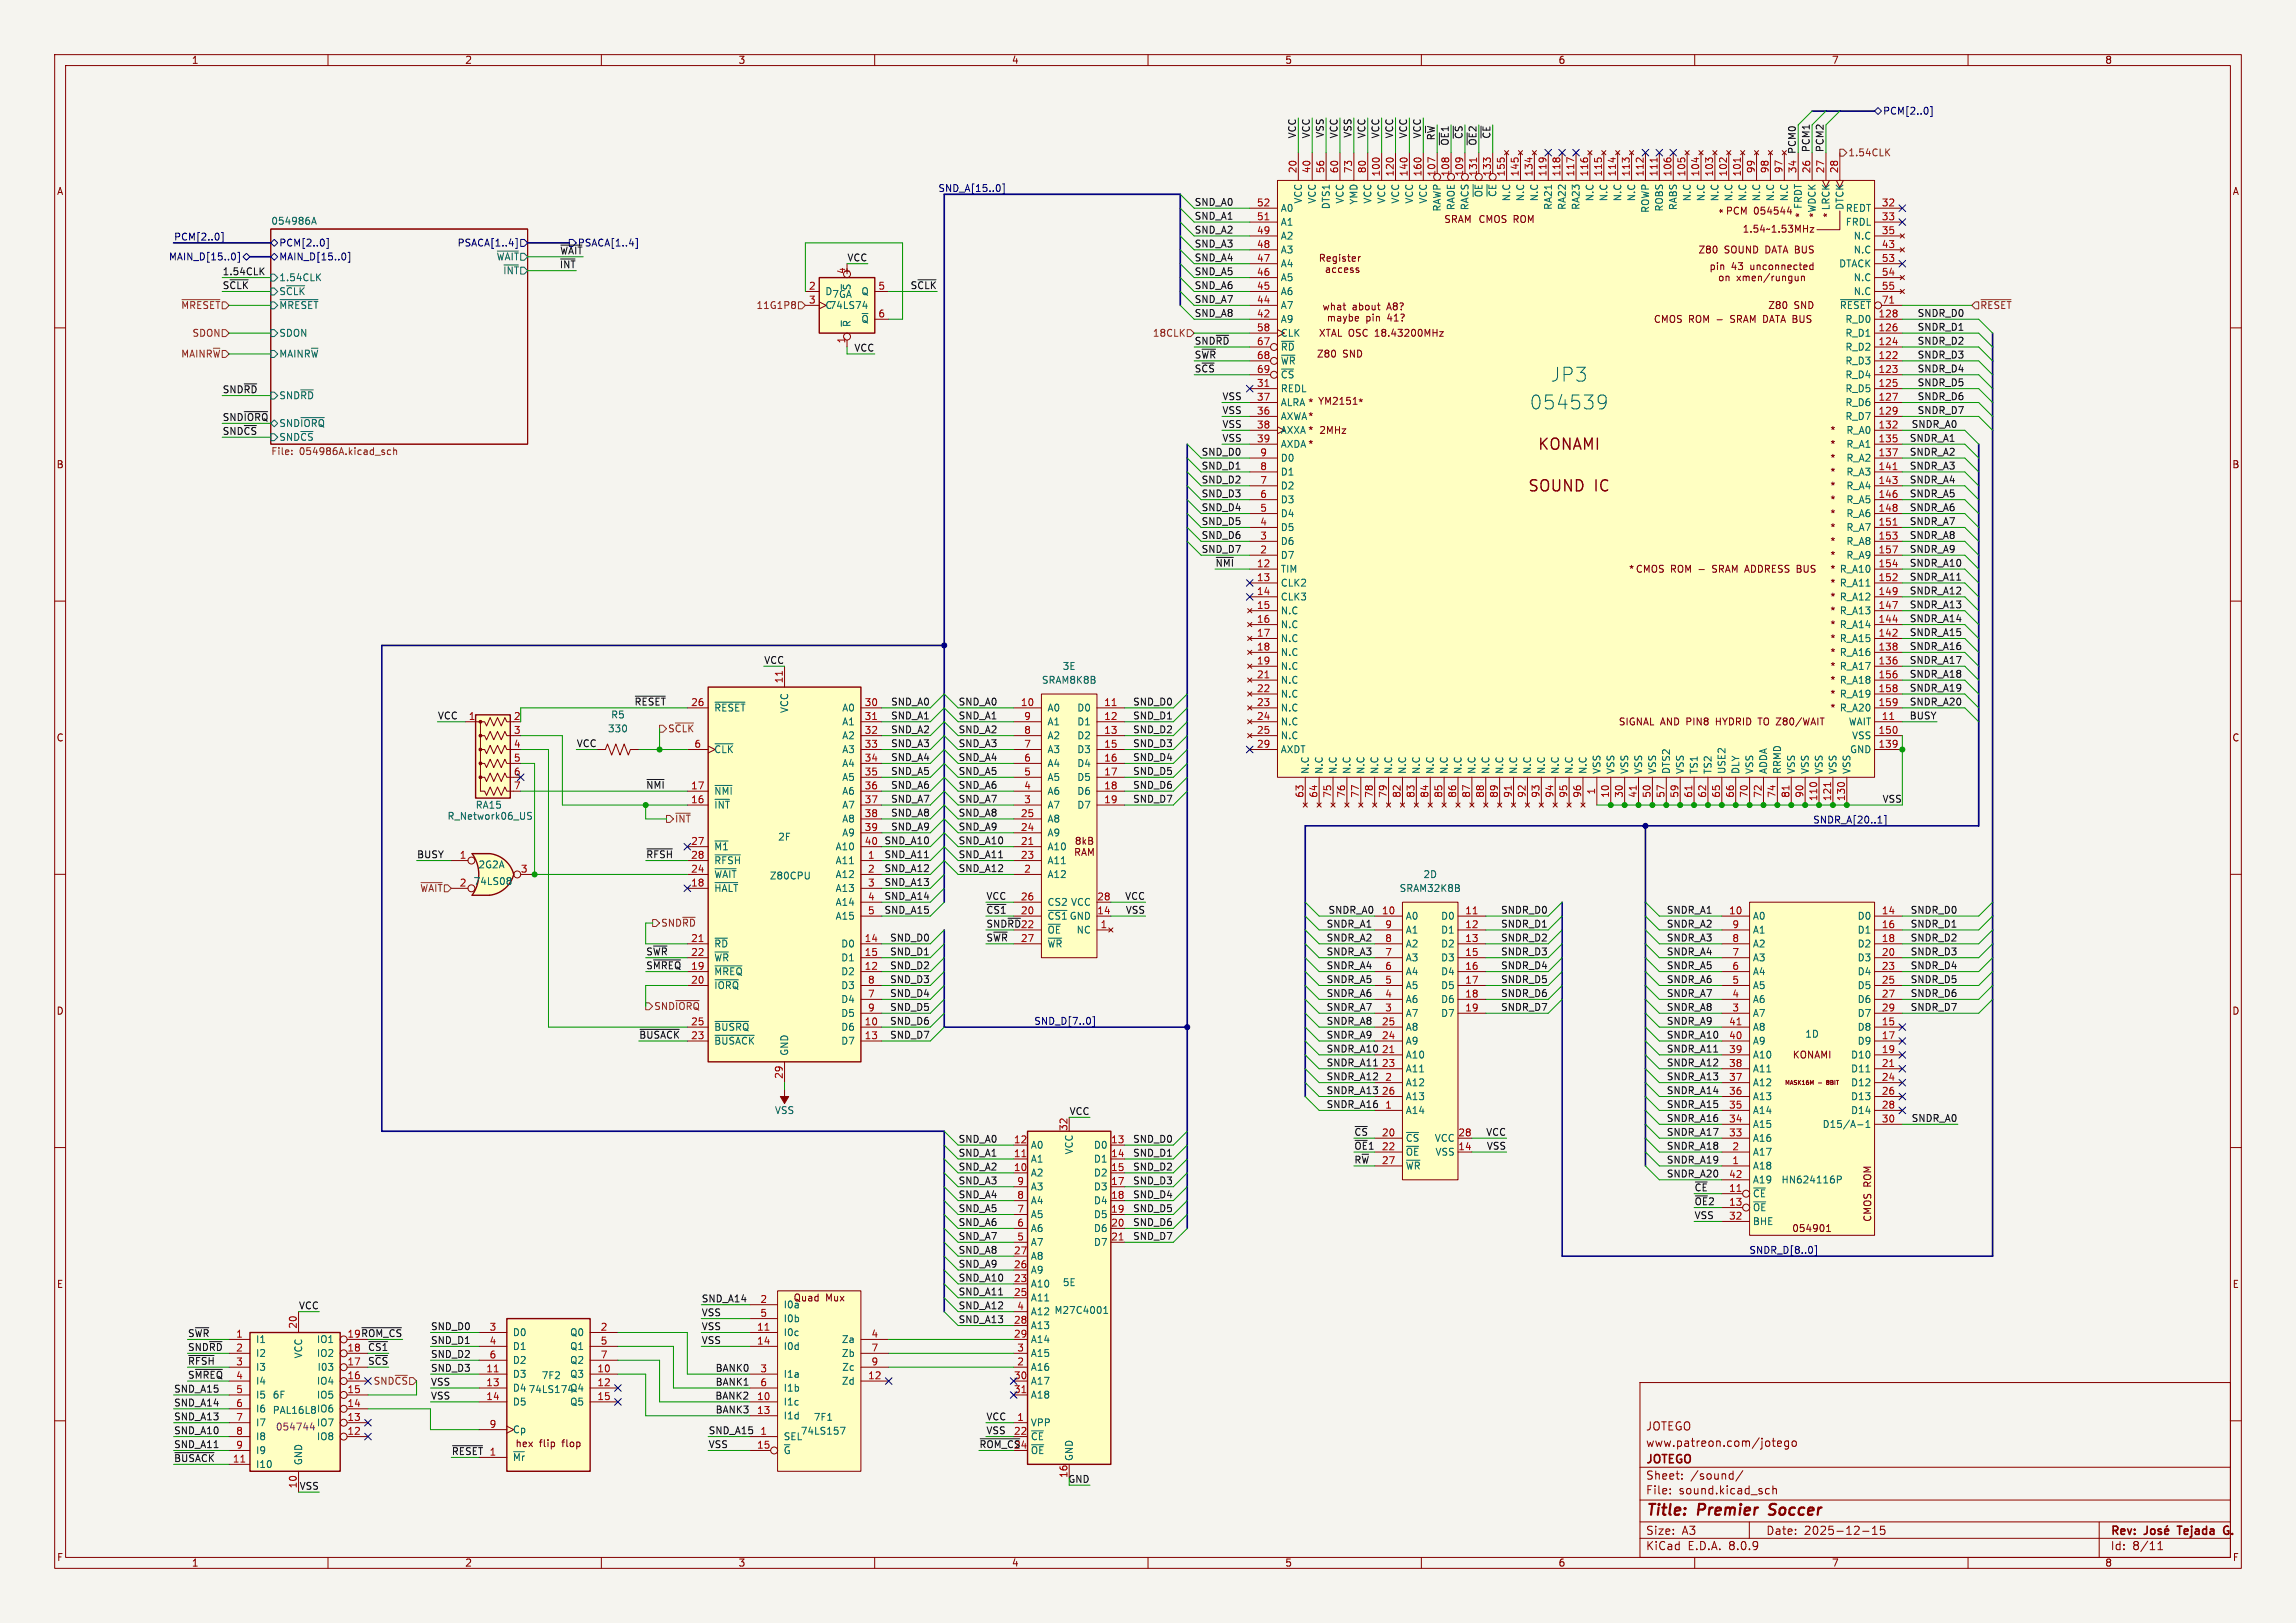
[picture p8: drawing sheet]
<svg xmlns="http://www.w3.org/2000/svg" width="420mm" height="297mm" viewBox="0 0 420 297" stroke-linecap="round" stroke-linejoin="round" font-family="sans-serif">
<defs><g id="words">
<g font-size="3.5" fill="#006464">
<text x="283.6" y="70.1">JP3</text>
<text x="279.8" y="75.2">054539</text>
</g>
<g font-size="2.8" fill="#840000">
<text x="281.2" y="82.7">KONAMI</text>
<text x="279.4" y="90.3">SOUND</text>
<text x="291.6" y="90.3">IC</text>
<text x="301" y="277.9">Title:</text>
<text x="310.6" y="277.9">Premier</text>
<text x="324.5" y="277.9">Soccer</text>
</g>
<g font-size="2.1" fill="#840000">
<text x="301" y="262">JOTEGO</text>
<text x="301" y="268.2">JOTEGO</text>
<text x="301" y="265">www.patreon.com/jotego</text>
<text x="301" y="273.7">File:</text>
<text x="301" y="271">Sheet:</text>
<text x="307.1" y="273.7">sound.kicad_sch</text>
<text x="309.2" y="271">/sound/</text>
<text x="301" y="281.1">Size:</text>
<text x="307.6" y="281.1">A3</text>
<text x="323" y="281.1">Date:</text>
<text x="330" y="281.1">2025-12-15</text>
<text x="386" y="281.3">Rev:</text>
<text x="399.1" y="281.3">Tejada</text>
<text x="408.1" y="281.3">G.</text>
<text x="301" y="283.9">KiCad</text>
<text x="308.7" y="283.9">E.D.A.</text>
<text x="316.3" y="283.9">8.0.9</text>
<text x="386" y="283.9">Id:</text>
<text x="390.1" y="283.9">8/11</text>
</g>
<g font-size="1.8" fill="#840000">
<text x="35" y="11.9">1</text>
<text x="85" y="11.9">2</text>
<text x="135" y="11.9">3</text>
<text x="185" y="11.9">4</text>
<text x="235" y="11.9">5</text>
<text x="285" y="11.9">6</text>
<text x="335" y="11.9">7</text>
<text x="385" y="11.9">8</text>
<text x="10.3" y="35.9">A</text>
<text x="408.3" y="35.9">A</text>
<text x="264.1" y="41">SRAM CMOS ROM</text>
<text x="315.6" y="39.5">PCM</text>
<text x="316.1" y="39.2" transform="rotate(-90 316.1 39.2)">*</text>
<text x="320.8" y="39.5">054544</text>
<text x="310.6" y="46.6">Z80</text>
<text x="315.4" y="46.6">SOUND</text>
<text x="318.7" y="42.8">1.54~1.53MHz</text>
<text x="323.1" y="46.6">DATA BUS</text>
<text x="246.9" y="49.1">access</text>
<text x="328.3" y="50.7">xmen/rungun</text>
<text x="239.6" y="58">about</text>
<text x="246.1" y="58">A8?</text>
<text x="250.7" y="58">maybe</text>
<text x="302.4" y="59.3">CMOS ROM -</text>
<text x="316.9" y="59.3">SRAM DATA BUS</text>
<text x="323.3" y="56.8">Z80</text>
<text x="328.2" y="56.8">SND</text>
<text x="240.8" y="65.6">Z80</text>
<text x="241.2" y="61.8">XTAL OSC 18.43200MHz</text>
<text x="245.6" y="65.6">SND</text>
<text x="241.2" y="79.6">2MHz</text>
<text x="334.7" y="82.2">*</text>
<text x="334.7" y="79.6">*</text>
<text x="10.3" y="85.9">B</text>
<text x="334.7" y="89.8">*</text>
<text x="334.7" y="87.2">*</text>
<text x="334.7" y="84.7">*</text>
<text x="408.2" y="85.9">B</text>
<text x="334.7" y="94.9">*</text>
<text x="334.7" y="92.3">*</text>
<text x="334.7" y="99.9">*</text>
<text x="334.7" y="97.4">*</text>
<text x="297.9" y="105">* CMOS ROM -</text>
<text x="313.6" y="105">SRAM ADDRESS BUS</text>
<text x="334.7" y="102.5">*</text>
<text x="10.3" y="135.9">C</text>
<text x="296" y="133">SIGNAL AND PIN8</text>
<text x="314.2" y="133">HYDRID</text>
<text x="322.2" y="133">TO Z80/WAIT</text>
<text x="408.2" y="135.9">C</text>
<text x="10.3" y="185.9">D</text>
<text x="408.2" y="185.9">D</text>
<text x="327.8" y="193.9">KONAMI</text>
<text x="327.7" y="225.7">054901</text>
<text x="342.5" y="223.7" transform="rotate(-90 342.5 223.7)">CMOS ROM</text>
<text x="10.3" y="235.9">E</text>
<text x="145.1" y="238.4">Quad</text>
<text x="151" y="238.4">Mux</text>
<text x="408.3" y="235.9">E</text>
<text x="98.7" y="265">flip</text>
<text x="103" y="265">flop</text>
<text x="10.3" y="285.9">F</text>
<text x="35" y="286.9">1</text>
<text x="85" y="286.9">2</text>
<text x="135" y="286.9">3</text>
<text x="185" y="286.9">4</text>
<text x="235" y="286.9">5</text>
<text x="285" y="286.9">6</text>
<text x="335" y="286.9">7</text>
<text x="385" y="286.9">8</text>
<text x="408.3" y="285.9">F</text>
</g>
<g font-size="1.8" fill="#000084">
<text x="344.4" y="21.2">PCM[2..0]</text>
<text x="171.5" y="35.2">SND_A[15..0]</text>
<text x="30.8" y="47.9">MAIN_D[15..0]</text>
<text x="31.7" y="44.1">PCM[2..0]</text>
<text x="51" y="45.3">PCM[2..0]</text>
<text x="51" y="47.9">MAIN_D[15..0]</text>
<text x="83.6" y="45.3">PSACA[1..4]</text>
<text x="105.6" y="45.3">PSACA[1..4]</text>
<text x="331.6" y="150.8">SNDR_A[20..1]</text>
<text x="189.1" y="187.6">SND_D[7..0]</text>
<text x="319.9" y="229.5">SNDR_D[8..0]</text>
</g>
<g font-size="1.8" fill="#0f0f0f">
<text x="237.1" y="25.4" transform="rotate(-90 237.1 25.4)">VCC</text>
<text x="239.7" y="25.4" transform="rotate(-90 239.7 25.4)">VCC</text>
<text x="242.2" y="25.3" transform="rotate(-90 242.2 25.3)">VSS</text>
<text x="244.8" y="25.4" transform="rotate(-90 244.8 25.4)">VCC</text>
<text x="247.3" y="25.3" transform="rotate(-90 247.3 25.3)">VSS</text>
<text x="249.8" y="25.4" transform="rotate(-90 249.8 25.4)">VCC</text>
<text x="252.4" y="25.4" transform="rotate(-90 252.4 25.4)">VCC</text>
<text x="254.9" y="25.4" transform="rotate(-90 254.9 25.4)">VCC</text>
<text x="257.5" y="25.4" transform="rotate(-90 257.5 25.4)">VCC</text>
<text x="260" y="25.4" transform="rotate(-90 260 25.4)">VCC</text>
<text x="262.5" y="25.8" transform="rotate(-90 262.5 25.8)">R~{W}</text>
<text x="265.1" y="26.8" transform="rotate(-90 265.1 26.8)">~{OE}1</text>
<text x="267.6" y="25.5" transform="rotate(-90 267.6 25.5)">~{CS}</text>
<text x="270.2" y="26.8" transform="rotate(-90 270.2 26.8)">~{OE}2</text>
<text x="272.7" y="25.5" transform="rotate(-90 272.7 25.5)">~{CE}</text>
<text x="328.6" y="28.3" transform="rotate(-90 328.6 28.3)">PCM0</text>
<text x="331.1" y="27.9" transform="rotate(-90 331.1 27.9)">PCM1</text>
<text x="333.7" y="27.9" transform="rotate(-90 333.7 27.9)">PCM2</text>
<text x="218.4" y="37.8">SND_A0</text>
<text x="218.4" y="40.3">SND_A1</text>
<text x="102.4" y="46.6">~{WAIT}</text>
<text x="154.9" y="47.9">VCC</text>
<text x="218.4" y="47.9">SND_A4</text>
<text x="218.4" y="45.4">SND_A3</text>
<text x="218.4" y="42.8">SND_A2</text>
<text x="40.6" y="50.5">1.54CLK</text>
<text x="40.6" y="53">S~{CLK}</text>
<text x="102.3" y="49.2">~{INT}</text>
<text x="166.5" y="53">S~{CLK}</text>
<text x="218.4" y="53">SND_A6</text>
<text x="218.4" y="50.5">SND_A5</text>
<text x="218.4" y="55.5">SND_A7</text>
<text x="218.4" y="58.1">SND_A8</text>
<text x="350.7" y="58.1">SNDR_D0</text>
<text x="156.2" y="64.4">VCC</text>
<text x="218.4" y="63.2">SND~{RD}</text>
<text x="218.4" y="65.7">S~{WR}</text>
<text x="350.7" y="60.6">SNDR_D1</text>
<text x="350.7" y="63.2">SNDR_D2</text>
<text x="350.7" y="65.7">SNDR_D3</text>
<text x="218.4" y="68.2">S~{CS}</text>
<text x="350.7" y="70.8">SNDR_D5</text>
<text x="350.7" y="68.2">SNDR_D4</text>
<text x="40.6" y="72">SND~{RD}</text>
<text x="40.6" y="77.1">SND~{IORQ}</text>
<text x="223.5" y="73.3">VSS</text>
<text x="223.5" y="75.9">VSS</text>
<text x="350.7" y="73.3">SNDR_D6</text>
<text x="350.7" y="75.9">SNDR_D7</text>
<text x="40.6" y="79.7">SND~{CS}</text>
<text x="219.7" y="83.5">SND_D0</text>
<text x="223.5" y="80.9">VSS</text>
<text x="223.5" y="78.4">VSS</text>
<text x="349.2" y="83.5">SNDR_A2</text>
<text x="349.2" y="80.9">SNDR_A1</text>
<text x="349.6" y="78.4">SNDR_A0</text>
<text x="219.7" y="88.6">SND_D2</text>
<text x="219.7" y="86">SND_D1</text>
<text x="349.2" y="86">SNDR_A3</text>
<text x="349.2" y="88.6">SNDR_A4</text>
<text x="219.7" y="93.6">SND_D4</text>
<text x="219.7" y="91.1">SND_D3</text>
<text x="349.2" y="91.1">SNDR_A5</text>
<text x="349.2" y="93.6">SNDR_A6</text>
<text x="219.7" y="101.3">SND_D7</text>
<text x="219.7" y="98.7">SND_D6</text>
<text x="219.7" y="96.2">SND_D5</text>
<text x="349.2" y="96.2">SNDR_A7</text>
<text x="349.2" y="101.3">SNDR_A9</text>
<text x="349.2" y="98.7">SNDR_A8</text>
<text x="222.2" y="103.8">~{NMI}</text>
<text x="349.2" y="106.3">SNDR_A11</text>
<text x="349.2" y="103.8">SNDR_A10</text>
<text x="349.2" y="108.9">SNDR_A12</text>
<text x="349.2" y="111.4">SNDR_A13</text>
<text x="349.2" y="114">SNDR_A14</text>
<text x="349.2" y="116.5">SNDR_A15</text>
<text x="349.2" y="119">SNDR_A16</text>
<text x="139.7" y="121.6">VCC</text>
<text x="349.2" y="124.1">SNDR_A18</text>
<text x="349.2" y="121.6">SNDR_A17</text>
<text x="80" y="131.7">VCC</text>
<text x="116" y="129.2">~{RESET}</text>
<text x="162.9" y="131.7">SND_A1</text>
<text x="162.9" y="129.2">SND_A0</text>
<text x="175.3" y="131.7">SND_A1</text>
<text x="175.3" y="129.2">SND_A0</text>
<text x="207.2" y="129.2">SND_D0</text>
<text x="207.2" y="131.7">SND_D1</text>
<text x="349.2" y="131.7">BUSY</text>
<text x="349.2" y="129.2">SNDR_A20</text>
<text x="349.2" y="126.7">SNDR_A19</text>
<text x="105.4" y="136.8">VCC</text>
<text x="162.9" y="134.3">SND_A2</text>
<text x="162.9" y="136.8">SND_A3</text>
<text x="175.3" y="134.3">SND_A2</text>
<text x="175.3" y="136.8">SND_A3</text>
<text x="207.2" y="134.3">SND_D2</text>
<text x="207.2" y="136.8">SND_D3</text>
<text x="162.9" y="139.4">SND_A4</text>
<text x="162.9" y="141.9">SND_A5</text>
<text x="175.3" y="139.4">SND_A4</text>
<text x="175.3" y="141.9">SND_A5</text>
<text x="207.2" y="141.9">SND_D5</text>
<text x="207.2" y="139.4">SND_D4</text>
<text x="118.1" y="144.4">~{NMI}</text>
<text x="162.9" y="144.4">SND_A6</text>
<text x="162.9" y="147">SND_A7</text>
<text x="162.9" y="149.5">SND_A8</text>
<text x="175.3" y="149.5">SND_A8</text>
<text x="175.3" y="147">SND_A7</text>
<text x="175.3" y="144.4">SND_A6</text>
<text x="207.2" y="147">SND_D7</text>
<text x="207.2" y="144.4">SND_D6</text>
<text x="344.3" y="147">VSS</text>
<text x="161.7" y="154.6">SND_A10</text>
<text x="162.9" y="152.1">SND_A9</text>
<text x="175.3" y="154.6">SND_A10</text>
<text x="175.3" y="152.1">SND_A9</text>
<text x="76.2" y="157.1">BUSY</text>
<text x="118.1" y="157.1">~{RFSH} 28</text>
<text x="161.7" y="157.1">SND_A11</text>
<text x="161.7" y="159.7">SND_A12</text>
<text x="175.3" y="159.7">SND_A12</text>
<text x="175.3" y="157.1">SND_A11</text>
<text x="161.7" y="164.8">SND_A14</text>
<text x="161.7" y="162.2">SND_A13</text>
<text x="161.7" y="167.3">SND_A15</text>
<text x="180.3" y="164.8">VCC</text>
<text x="180.3" y="167.3">~{CS1} 20</text>
<text x="205.7" y="164.8">VCC</text>
<text x="205.8" y="167.3">VSS</text>
<text x="242.9" y="167.3">SNDR_A0</text>
<text x="274.5" y="167.3">SNDR_D0</text>
<text x="304.8" y="167.3">SNDR_A1</text>
<text x="349.4" y="167.3">SNDR_D0</text>
<text x="162.7" y="172.4">SND_D0</text>
<text x="180.3" y="172.4">S~{WR}27</text>
<text x="180.3" y="169.8">SND~{RD}</text>
<text x="186.6" y="169.9">22</text>
<text x="242.6" y="169.8">SNDR_A1</text>
<text x="242.6" y="172.4">SNDR_A2</text>
<text x="274.5" y="169.8">SNDR_D1</text>
<text x="274.5" y="172.4">SNDR_D2</text>
<text x="304.8" y="172.4">SNDR_A3</text>
<text x="304.8" y="169.8">SNDR_A2</text>
<text x="349.4" y="172.4">SNDR_D2</text>
<text x="349.4" y="169.8">SNDR_D1</text>
<text x="118.1" y="174.9">S~{WR}</text>
<text x="118.1" y="177.5">S~{MREQ}19</text>
<text x="162.7" y="174.9">SND_D1</text>
<text x="162.7" y="177.5">SND_D2</text>
<text x="162.7" y="180">SND_D3</text>
<text x="242.6" y="177.5">SNDR_A4</text>
<text x="242.6" y="180">SNDR_A5</text>
<text x="242.6" y="174.9">SNDR_A3</text>
<text x="274.5" y="174.9">SNDR_D3</text>
<text x="274.5" y="177.5">SNDR_D4</text>
<text x="274.5" y="180">SNDR_D5</text>
<text x="304.8" y="180">SNDR_A6</text>
<text x="304.8" y="177.5">SNDR_A5</text>
<text x="304.8" y="174.9">SNDR_A4</text>
<text x="349.4" y="174.9">SNDR_D3</text>
<text x="349.4" y="177.5">SNDR_D4</text>
<text x="349.4" y="180">SNDR_D5</text>
<text x="162.7" y="185.1">SND_D5</text>
<text x="162.7" y="182.5">SND_D4</text>
<text x="242.6" y="185.1">SNDR_A7</text>
<text x="242.6" y="182.5">SNDR_A6</text>
<text x="274.5" y="185.1">SNDR_D7</text>
<text x="274.5" y="182.5">SNDR_D6</text>
<text x="304.8" y="182.5">SNDR_A7</text>
<text x="304.8" y="185.1">SNDR_A8</text>
<text x="349.4" y="182.5">SNDR_D6</text>
<text x="349.4" y="185.1">SNDR_D7</text>
<text x="116.8" y="190.2">~{BUSACK}23</text>
<text x="162.7" y="190.2">SND_D7</text>
<text x="162.7" y="187.6">SND_D6</text>
<text x="242.6" y="187.6">SNDR_A8</text>
<text x="242.6" y="190.2">SNDR_A9</text>
<text x="304.8" y="187.6">SNDR_A9</text>
<text x="304.8" y="190.2">SNDR_A10</text>
<text x="242.6" y="195.2">SNDR_A11</text>
<text x="242.6" y="197.8">SNDR_A12</text>
<text x="242.6" y="192.7">SNDR_A10</text>
<text x="304.8" y="197.8">SNDR_A13</text>
<text x="304.8" y="195.2">SNDR_A12</text>
<text x="304.8" y="192.7">SNDR_A11</text>
<text x="242.6" y="200.3">SNDR_A13</text>
<text x="242.6" y="202.9">SNDR_A16</text>
<text x="304.8" y="202.9">SNDR_A15</text>
<text x="304.8" y="200.3">SNDR_A14</text>
<text x="175.3" y="209.2">SND_A0</text>
<text x="195.6" y="204.1">VCC</text>
<text x="207.2" y="209.2">SND_D0</text>
<text x="247.6" y="207.9">~{CS} 20</text>
<text x="271.8" y="207.9">VCC</text>
<text x="304.8" y="207.9">SNDR_A17</text>
<text x="304.8" y="205.4">SNDR_A16</text>
<text x="349.6" y="205.4">SNDR_A0</text>
<text x="175.3" y="211.7">SND_A1</text>
<text x="175.3" y="214.3">SND_A2</text>
<text x="207.2" y="214.3">SND_D2</text>
<text x="207.2" y="211.7">SND_D1</text>
<text x="247.6" y="210.5">~{OE}122</text>
<text x="247.6" y="213">R~{W}27</text>
<text x="271.9" y="210.5">VSS</text>
<text x="304.8" y="210.5">SNDR_A18</text>
<text x="304.8" y="213">SNDR_A19</text>
<text x="304.8" y="215.6">SNDR_A20</text>
<text x="175.3" y="216.8">SND_A3</text>
<text x="175.3" y="219.4">SND_A4</text>
<text x="175.3" y="221.9">SND_A5</text>
<text x="207.2" y="219.4">SND_D4</text>
<text x="207.2" y="221.9">SND_D5</text>
<text x="207.2" y="216.8">SND_D3</text>
<text x="309.9" y="220.6">~{OE}2</text>
<text x="309.9" y="218.1">~{CE}</text>
<text x="175.3" y="224.4">SND_A6</text>
<text x="175.3" y="227">SND_A7</text>
<text x="207.2" y="224.4">SND_D6</text>
<text x="207.2" y="227">SND_D7</text>
<text x="309.9" y="223.2">VSS</text>
<text x="175.3" y="229.5">SND_A8</text>
<text x="175.3" y="232.1">SND_A9</text>
<text x="54.6" y="239.7">VCC</text>
<text x="128.3" y="238.4">SND_A14</text>
<text x="175.3" y="234.6">SND_A10</text>
<text x="175.3" y="237.1">SND_A11</text>
<text x="175.3" y="239.7">SND_A12</text>
<text x="34.3" y="244.8">S~{WR}</text>
<text x="63.5" y="244.9">19 ~{ROM_CS}</text>
<text x="78.7" y="243.5">SND_D0</text>
<text x="128.3" y="241">VSS</text>
<text x="128.3" y="243.5">VSS</text>
<text x="175.3" y="242.2">SND_A13</text>
<text x="34.3" y="247.3">SND~{RD} 2</text>
<text x="34.3" y="249.8">~{RFSH}</text>
<text x="67.2" y="247.3">~{CS1}</text>
<text x="67.2" y="249.8">S~{CS}</text>
<text x="78.7" y="246">SND_D1</text>
<text x="78.7" y="248.6">SND_D2</text>
<text x="78.7" y="251.1">SND_D3</text>
<text x="128.3" y="246">VSS</text>
<text x="130.8" y="251.1">BANK0</text>
<text x="31.7" y="254.9">SND_A15</text>
<text x="31.7" y="257.5">SND_A14</text>
<text x="34.3" y="252.4">S~{MREQ}4</text>
<text x="78.7" y="253.7">VSS</text>
<text x="78.7" y="256.2">VSS</text>
<text x="130.8" y="256.2">BANK2</text>
<text x="130.8" y="253.7">BANK1</text>
<text x="31.7" y="262.5">SND_A10</text>
<text x="31.7" y="260">SND_A13</text>
<text x="129.5" y="262.5">SND_A15</text>
<text x="130.8" y="258.7">BANK3</text>
<text x="180.3" y="260">VCC</text>
<text x="180.3" y="262.5">VSS</text>
<text x="31.7" y="267.6">~{BUSACK}</text>
<text x="31.7" y="265.1">SND_A11</text>
<text x="82.5" y="266.4">~{RESET}</text>
<text x="129.5" y="265.1">VSS</text>
<text x="179.1" y="265.1">~{ROM_CS}</text>
<text x="185.4" y="265.2">24</text>
<text x="54.7" y="272.7">VSS</text>
<text x="195.3" y="270.6" transform="rotate(-90 195.3 270.6)">16</text>
</g>
<g font-size="1.8" fill="#725600">
<text x="338" y="28.8">1.54CLK</text>
<text x="33" y="56.7">~{MRESET}</text>
<text x="138.3" y="56.7">11G1P8</text>
<text x="362.1" y="56.7">~{RESET}</text>
<text x="33" y="65.6">MAINR~{W}</text>
<text x="35.1" y="61.8">SDON</text>
<text x="210.8" y="61.8">18CLK</text>
<text x="49.5" y="83.6">File:</text>
<text x="54.8" y="83.6">054986A.kicad_sch</text>
<text x="122.1" y="134.2">S~{CLK}</text>
<text x="123.4" y="150.7">~{INT}</text>
<text x="76.8" y="163.4">~{WAIT}</text>
<text x="120.8" y="169.8">SND~{RD}</text>
<text x="119.6" y="185">SND~{IORQ}</text>
<text x="68.2" y="253.6">SND~{CS}</text>
</g>
<g font-size="1.8" fill="#a90000">
<text x="237.2" y="31.8" transform="rotate(-90 237.2 31.8)">20</text>
<text x="239.8" y="31.8" transform="rotate(-90 239.8 31.8)">40</text>
<text x="242.3" y="31.8" transform="rotate(-90 242.3 31.8)">56</text>
<text x="244.9" y="31.8" transform="rotate(-90 244.9 31.8)">60</text>
<text x="247.4" y="31.8" transform="rotate(-90 247.4 31.8)">73</text>
<text x="249.9" y="31.8" transform="rotate(-90 249.9 31.8)">80</text>
<text x="252.5" y="32.4" transform="rotate(-90 252.5 32.4)">100</text>
<text x="255" y="32.4" transform="rotate(-90 255 32.4)">120</text>
<text x="257.6" y="32.4" transform="rotate(-90 257.6 32.4)">140</text>
<text x="260.1" y="32.4" transform="rotate(-90 260.1 32.4)">160</text>
<text x="262.6" y="32.4" transform="rotate(-90 262.6 32.4)">107</text>
<text x="265.2" y="32.4" transform="rotate(-90 265.2 32.4)">108</text>
<text x="267.7" y="32.4" transform="rotate(-90 267.7 32.4)">109</text>
<text x="270.3" y="32.4" transform="rotate(-90 270.3 32.4)">131</text>
<text x="272.8" y="32.4" transform="rotate(-90 272.8 32.4)">133</text>
<text x="275.3" y="32.4" transform="rotate(-90 275.3 32.4)">155</text>
<text x="277.9" y="32.4" transform="rotate(-90 277.9 32.4)">145</text>
<text x="280.4" y="32.4" transform="rotate(-90 280.4 32.4)">134</text>
<text x="283" y="32.4" transform="rotate(-90 283 32.4)">119</text>
<text x="285.5" y="32.4" transform="rotate(-90 285.5 32.4)">118</text>
<text x="288" y="32.4" transform="rotate(-90 288 32.4)">117</text>
<text x="290.6" y="32.4" transform="rotate(-90 290.6 32.4)">116</text>
<text x="293.1" y="32.4" transform="rotate(-90 293.1 32.4)">115</text>
<text x="295.7" y="32.4" transform="rotate(-90 295.7 32.4)">114</text>
<text x="298.2" y="32.4" transform="rotate(-90 298.2 32.4)">113</text>
<text x="300.7" y="32.4" transform="rotate(-90 300.7 32.4)">112</text>
<text x="303.3" y="32.4" transform="rotate(-90 303.3 32.4)">111</text>
<text x="305.8" y="32.4" transform="rotate(-90 305.8 32.4)">106</text>
<text x="308.4" y="32.4" transform="rotate(-90 308.4 32.4)">105</text>
<text x="310.9" y="32.4" transform="rotate(-90 310.9 32.4)">104</text>
<text x="313.4" y="32.4" transform="rotate(-90 313.4 32.4)">103</text>
<text x="316" y="32.4" transform="rotate(-90 316 32.4)">102</text>
<text x="318.5" y="32.4" transform="rotate(-90 318.5 32.4)">101</text>
<text x="321.1" y="31.8" transform="rotate(-90 321.1 31.8)">99</text>
<text x="323.6" y="31.8" transform="rotate(-90 323.6 31.8)">98</text>
<text x="326.1" y="31.8" transform="rotate(-90 326.1 31.8)">97</text>
<text x="328.7" y="31.8" transform="rotate(-90 328.7 31.8)">34</text>
<text x="331.2" y="31.8" transform="rotate(-90 331.2 31.8)">26</text>
<text x="333.8" y="31.8" transform="rotate(-90 333.8 31.8)">27</text>
<text x="336.3" y="31.8" transform="rotate(-90 336.3 31.8)">28</text>
<text x="229.8" y="40.4">51</text>
<text x="229.8" y="37.8">52</text>
<text x="344.1" y="37.8">32</text>
<text x="344.1" y="40.4">33</text>
<text x="229.8" y="45.5">48</text>
<text x="229.8" y="42.9">49</text>
<text x="344.1" y="42.9">35</text>
<text x="344.1" y="45.5">43</text>
<text x="147.9" y="53.1">2</text>
<text x="154" y="50.4">+</text>
<text x="154.7" y="50.2" transform="rotate(-90 154.7 50.2)">4</text>
<text x="160.6" y="53.1">5</text>
<text x="229.8" y="53.1">45</text>
<text x="229.8" y="50.5">46</text>
<text x="229.8" y="48">47</text>
<text x="344.1" y="48">53</text>
<text x="344.1" y="50.5">54</text>
<text x="344.1" y="53.1">55</text>
<text x="147.9" y="55.6">3</text>
<text x="160.6" y="58.2">6</text>
<text x="229.8" y="58.2">42</text>
<text x="229.8" y="55.6">44</text>
<text x="343.5" y="58.2">128</text>
<text x="344.1" y="55.6">71</text>
<text x="154.7" y="62.9" transform="rotate(-90 154.7 62.9)">1</text>
<text x="229.8" y="60.7">58</text>
<text x="229.8" y="63.2">67</text>
<text x="229.8" y="65.8">68</text>
<text x="343.5" y="65.8">122</text>
<text x="343.5" y="63.2">124</text>
<text x="343.5" y="60.7">126</text>
<text x="229.8" y="70.9">31</text>
<text x="229.8" y="68.3">69</text>
<text x="343.5" y="68.3">123</text>
<text x="343.5" y="70.9">125</text>
<text x="229.8" y="75.9">36</text>
<text x="229.8" y="73.4">37</text>
<text x="343.5" y="73.4">127</text>
<text x="343.5" y="75.9">129</text>
<text x="229.8" y="78.5">38</text>
<text x="229.8" y="81">39</text>
<text x="230.4" y="83.6">9</text>
<text x="343.5" y="78.5">132</text>
<text x="343.5" y="81">135</text>
<text x="343.5" y="83.6">137</text>
<text x="230.4" y="88.6">7</text>
<text x="230.4" y="86.1">8</text>
<text x="343.5" y="86.1">141</text>
<text x="343.5" y="88.6">143</text>
<text x="230.4" y="93.7">5</text>
<text x="230.4" y="91.2">6</text>
<text x="343.5" y="91.2">146</text>
<text x="343.5" y="93.7">148</text>
<text x="230.4" y="101.3">2</text>
<text x="230.4" y="98.8">3</text>
<text x="230.4" y="96.3">4</text>
<text x="343.5" y="96.3">151</text>
<text x="343.5" y="98.8">153</text>
<text x="343.5" y="101.3">157</text>
<text x="229.8" y="103.9">12</text>
<text x="229.8" y="106.4">13</text>
<text x="343.5" y="106.4">152</text>
<text x="343.5" y="103.9">154</text>
<text x="229.8" y="109">14</text>
<text x="229.8" y="111.5">15</text>
<text x="343.5" y="111.5">147</text>
<text x="343.5" y="109">149</text>
<text x="229.8" y="114">16</text>
<text x="229.8" y="116.6">17</text>
<text x="229.8" y="119.1">18</text>
<text x="343.5" y="119.1">138</text>
<text x="343.5" y="116.6">142</text>
<text x="343.5" y="114">144</text>
<text x="143.3" y="125.1" transform="rotate(-90 143.3 125.1)">11</text>
<text x="229.8" y="121.7">19</text>
<text x="229.8" y="124.2">21</text>
<text x="343.5" y="121.7">136</text>
<text x="343.5" y="124.2">156</text>
<text x="85.7" y="131.8">1</text>
<text x="93.9" y="131.8">2</text>
<text x="126.3" y="129.3">26</text>
<text x="158.1" y="129.3">30</text>
<text x="158.1" y="131.8">31</text>
<text x="186.6" y="129.3">10</text>
<text x="187.3" y="131.8">9</text>
<text x="201.9" y="129.3">11</text>
<text x="201.9" y="131.8">12</text>
<text x="229.8" y="126.7">22</text>
<text x="229.8" y="129.3">23</text>
<text x="229.8" y="131.8">24</text>
<text x="343.5" y="126.7">158</text>
<text x="343.5" y="129.3">159</text>
<text x="344.1" y="131.8">11</text>
<text x="93.9" y="134.4">3</text>
<text x="93.9" y="136.9">4</text>
<text x="126.9" y="136.9">6</text>
<text x="158.1" y="134.4">32</text>
<text x="158.1" y="136.9">33</text>
<text x="187.3" y="136.9">7</text>
<text x="187.3" y="134.4">8</text>
<text x="201.9" y="134.4">13</text>
<text x="201.9" y="136.9">15</text>
<text x="229.8" y="134.4">25</text>
<text x="229.8" y="136.9">29</text>
<text x="343.5" y="136.9">139</text>
<text x="343.5" y="134.4">150</text>
<text x="93.9" y="139.4">5</text>
<text x="93.9" y="142">6</text>
<text x="158.1" y="139.4">34</text>
<text x="158.1" y="142">35</text>
<text x="187.3" y="142">5</text>
<text x="187.3" y="139.4">6</text>
<text x="201.9" y="139.4">16</text>
<text x="201.9" y="142">17</text>
<text x="93.9" y="144.5">7</text>
<text x="126.3" y="147.1">16</text>
<text x="126.3" y="144.5">17</text>
<text x="158.1" y="144.5">36</text>
<text x="158.1" y="147.1">37</text>
<text x="158.1" y="149.6">38</text>
<text x="186.6" y="149.6">25</text>
<text x="187.3" y="147.1">3</text>
<text x="187.3" y="144.5">4</text>
<text x="201.9" y="144.5">18</text>
<text x="201.9" y="147.1">19</text>
<text x="238.5" y="146.1" transform="rotate(-90 238.5 146.1)">63</text>
<text x="241" y="146.1" transform="rotate(-90 241 146.1)">64</text>
<text x="243.6" y="146.1" transform="rotate(-90 243.6 146.1)">75</text>
<text x="246.1" y="146.1" transform="rotate(-90 246.1 146.1)">76</text>
<text x="248.7" y="146.1" transform="rotate(-90 248.7 146.1)">77</text>
<text x="251.2" y="146.1" transform="rotate(-90 251.2 146.1)">78</text>
<text x="253.7" y="146.1" transform="rotate(-90 253.7 146.1)">79</text>
<text x="256.3" y="146.1" transform="rotate(-90 256.3 146.1)">82</text>
<text x="258.8" y="146.1" transform="rotate(-90 258.8 146.1)">83</text>
<text x="261.4" y="146.1" transform="rotate(-90 261.4 146.1)">84</text>
<text x="263.9" y="146.1" transform="rotate(-90 263.9 146.1)">85</text>
<text x="266.4" y="146.1" transform="rotate(-90 266.4 146.1)">86</text>
<text x="269" y="146.1" transform="rotate(-90 269 146.1)">87</text>
<text x="271.5" y="146.1" transform="rotate(-90 271.5 146.1)">88</text>
<text x="274.1" y="146.1" transform="rotate(-90 274.1 146.1)">89</text>
<text x="276.6" y="146.1" transform="rotate(-90 276.6 146.1)">91</text>
<text x="279.1" y="146.1" transform="rotate(-90 279.1 146.1)">92</text>
<text x="281.7" y="146.1" transform="rotate(-90 281.7 146.1)">93</text>
<text x="284.2" y="146.1" transform="rotate(-90 284.2 146.1)">94</text>
<text x="286.8" y="146.1" transform="rotate(-90 286.8 146.1)">95</text>
<text x="289.3" y="146.1" transform="rotate(-90 289.3 146.1)">96</text>
<text x="291.8" y="145.5" transform="rotate(-90 291.8 145.5)">1</text>
<text x="294.4" y="146.1" transform="rotate(-90 294.4 146.1)">10</text>
<text x="296.9" y="146.1" transform="rotate(-90 296.9 146.1)">30</text>
<text x="299.5" y="146.1" transform="rotate(-90 299.5 146.1)">41</text>
<text x="302" y="146.1" transform="rotate(-90 302 146.1)">50</text>
<text x="304.5" y="146.1" transform="rotate(-90 304.5 146.1)">57</text>
<text x="307.1" y="146.1" transform="rotate(-90 307.1 146.1)">59</text>
<text x="309.6" y="146.1" transform="rotate(-90 309.6 146.1)">61</text>
<text x="312.2" y="146.1" transform="rotate(-90 312.2 146.1)">62</text>
<text x="314.7" y="146.1" transform="rotate(-90 314.7 146.1)">65</text>
<text x="317.2" y="146.1" transform="rotate(-90 317.2 146.1)">66</text>
<text x="319.8" y="146.1" transform="rotate(-90 319.8 146.1)">70</text>
<text x="322.3" y="146.1" transform="rotate(-90 322.3 146.1)">72</text>
<text x="324.9" y="146.1" transform="rotate(-90 324.9 146.1)">74</text>
<text x="327.4" y="146.1" transform="rotate(-90 327.4 146.1)">81</text>
<text x="329.9" y="146.1" transform="rotate(-90 329.9 146.1)">90</text>
<text x="332.5" y="146.7" transform="rotate(-90 332.5 146.7)">110</text>
<text x="335" y="146.7" transform="rotate(-90 335 146.7)">121</text>
<text x="337.6" y="146.7" transform="rotate(-90 337.6 146.7)">130</text>
<text x="126.3" y="154.7">27</text>
<text x="158.1" y="152.1">39</text>
<text x="158.1" y="154.7">40</text>
<text x="186.6" y="154.7">21</text>
<text x="186.6" y="152.1">24</text>
<text x="84" y="157.2">1</text>
<text x="95.2" y="159.8">3</text>
<text x="126.3" y="159.8">24</text>
<text x="158.7" y="157.2">1</text>
<text x="158.7" y="159.8">2</text>
<text x="186.6" y="157.2">23</text>
<text x="187.3" y="159.8">2</text>
<text x="84" y="162.3">2</text>
<text x="126.3" y="162.3">18</text>
<text x="158.7" y="162.3">3</text>
<text x="158.7" y="164.8">4</text>
<text x="158.7" y="167.4">5</text>
<text x="186.6" y="164.8">26</text>
<text x="200.6" y="167.4">14</text>
<text x="200.6" y="164.8">28</text>
<text x="252.7" y="167.4">10</text>
<text x="267.9" y="167.4">11</text>
<text x="316.2" y="167.4">10</text>
<text x="344.1" y="167.4">14</text>
<text x="126.3" y="172.5">21</text>
<text x="158.1" y="172.5">14</text>
<text x="201.2" y="169.9">1</text>
<text x="253.3" y="172.5">8</text>
<text x="253.3" y="169.9">9</text>
<text x="267.9" y="169.9">12</text>
<text x="267.9" y="172.5">13</text>
<text x="316.8" y="172.5">8</text>
<text x="316.8" y="169.9">9</text>
<text x="344.1" y="169.9">16</text>
<text x="344.1" y="172.5">18</text>
<text x="126.3" y="175">22</text>
<text x="158.1" y="177.5">12</text>
<text x="158.1" y="175">15</text>
<text x="253.3" y="177.5">6</text>
<text x="253.3" y="175">7</text>
<text x="267.9" y="175">15</text>
<text x="267.9" y="177.5">16</text>
<text x="316.8" y="177.5">6</text>
<text x="316.8" y="175">7</text>
<text x="344.1" y="175">20</text>
<text x="344.1" y="177.5">23</text>
<text x="126.3" y="180.1">20</text>
<text x="158.7" y="182.6">7</text>
<text x="158.7" y="180.1">8</text>
<text x="158.7" y="185.2">9</text>
<text x="253.3" y="185.2">3</text>
<text x="253.3" y="182.6">4</text>
<text x="253.3" y="180.1">5</text>
<text x="267.9" y="180.1">17</text>
<text x="267.9" y="182.6">18</text>
<text x="267.9" y="185.2">19</text>
<text x="316.8" y="185.2">3</text>
<text x="316.8" y="182.6">4</text>
<text x="316.8" y="180.1">5</text>
<text x="344.1" y="180.1">25</text>
<text x="344.1" y="182.6">27</text>
<text x="344.1" y="185.2">29</text>
<text x="126.3" y="187.7">25</text>
<text x="158.1" y="187.7">10</text>
<text x="158.1" y="190.2">13</text>
<text x="252.7" y="190.2">24</text>
<text x="252.7" y="187.7">25</text>
<text x="316.2" y="190.2">40</text>
<text x="316.2" y="187.7">41</text>
<text x="344.1" y="187.7">15</text>
<text x="344.1" y="190.2">17</text>
<text x="143.3" y="197.5" transform="rotate(-90 143.3 197.5)">29</text>
<text x="252.7" y="192.8">21</text>
<text x="252.7" y="195.3">23</text>
<text x="253.3" y="197.9">2</text>
<text x="316.2" y="197.9">37</text>
<text x="316.2" y="195.3">38</text>
<text x="316.2" y="192.8">39</text>
<text x="344.1" y="192.8">19</text>
<text x="344.1" y="195.3">21</text>
<text x="344.1" y="197.9">24</text>
<text x="252.7" y="200.4">26</text>
<text x="253.3" y="202.9">1</text>
<text x="316.2" y="202.9">35</text>
<text x="316.2" y="200.4">36</text>
<text x="344.1" y="200.4">26</text>
<text x="344.1" y="202.9">28</text>
<text x="185.4" y="209.3">12</text>
<text x="195.3" y="207.1" transform="rotate(-90 195.3 207.1)">32</text>
<text x="203.2" y="209.3">13</text>
<text x="266.7" y="208">28</text>
<text x="316.2" y="208">33</text>
<text x="316.2" y="205.5">34</text>
<text x="344.1" y="205.5">30</text>
<text x="185.4" y="214.4">10</text>
<text x="185.4" y="211.8">11</text>
<text x="203.2" y="211.8">14</text>
<text x="203.2" y="214.4">15</text>
<text x="266.7" y="210.6">14</text>
<text x="316.2" y="215.6">42</text>
<text x="316.8" y="213.1">1</text>
<text x="316.8" y="210.6">2</text>
<text x="186" y="222">7</text>
<text x="186" y="219.5">8</text>
<text x="186" y="216.9">9</text>
<text x="203.2" y="216.9">17</text>
<text x="203.2" y="219.5">18</text>
<text x="203.2" y="222">19</text>
<text x="316.2" y="218.2">11</text>
<text x="316.2" y="220.7">13</text>
<text x="186" y="227.1">5</text>
<text x="186" y="224.5">6</text>
<text x="203.2" y="224.5">20</text>
<text x="203.2" y="227.1">21</text>
<text x="316.2" y="223.3">32</text>
<text x="185.4" y="232.2">26</text>
<text x="185.4" y="229.6">27</text>
<text x="139" y="238.5">2</text>
<text x="185.4" y="234.7">23</text>
<text x="185.4" y="237.2">25</text>
<text x="186" y="239.8">4</text>
<text x="43.1" y="244.9">1</text>
<text x="54.4" y="243.2" transform="rotate(-90 54.4 243.2)">20</text>
<text x="89.5" y="243.6">3</text>
<text x="109.8" y="243.6">2</text>
<text x="138.4" y="243.6">11</text>
<text x="139" y="241">5</text>
<text x="159.3" y="244.9">4</text>
<text x="185.4" y="242.3">28</text>
<text x="185.4" y="244.9">29</text>
<text x="43.1" y="249.9">3</text>
<text x="63.5" y="249.9">17</text>
<text x="63.5" y="247.4">18</text>
<text x="88.9" y="251.2">11</text>
<text x="89.5" y="246.1">4</text>
<text x="89.5" y="248.7">6</text>
<text x="109.2" y="251.2">10</text>
<text x="109.8" y="246.1">5</text>
<text x="109.8" y="248.7">7</text>
<text x="138.4" y="246.1">14</text>
<text x="139" y="251.2">3</text>
<text x="159.3" y="247.4">7</text>
<text x="159.3" y="249.9">9</text>
<text x="186" y="249.9">2</text>
<text x="186" y="247.4">3</text>
<text x="43.1" y="255">5</text>
<text x="43.1" y="257.6">6</text>
<text x="63.5" y="257.6">14</text>
<text x="63.5" y="255">15</text>
<text x="63.5" y="252.5">16</text>
<text x="88.9" y="253.7">13</text>
<text x="88.9" y="256.3">14</text>
<text x="109.2" y="253.7">12</text>
<text x="109.2" y="256.3">15</text>
<text x="138.4" y="256.3">10</text>
<text x="139" y="253.7">6</text>
<text x="158.7" y="252.5">12</text>
<text x="185.4" y="252.5">30</text>
<text x="185.4" y="255">31</text>
<text x="43.1" y="260.1">7</text>
<text x="43.1" y="262.6">8</text>
<text x="63.5" y="262.6">12</text>
<text x="63.5" y="260.1">13</text>
<text x="89.5" y="261.4">9</text>
<text x="138.4" y="258.8">13</text>
<text x="139" y="262.6">1</text>
<text x="185.4" y="262.6">22</text>
<text x="186" y="260.1">1</text>
<text x="42.5" y="267.7">11</text>
<text x="43.1" y="265.2">9</text>
<text x="89.5" y="266.4">1</text>
<text x="138.4" y="265.2">15</text>
<text x="54.4" y="272.5" transform="rotate(-90 54.4 272.5)">10</text>
</g>
<g font-size="1.8" fill="#006464">
<text x="49.5" y="41.2">054986A</text>
<text x="234.2" y="41.5">A1</text>
<text x="234.2" y="39">A0</text>
<text x="238.4" y="37.4" transform="rotate(-90 238.4 37.4)">VCC</text>
<text x="240.9" y="37.4" transform="rotate(-90 240.9 37.4)">VCC</text>
<text x="243.4" y="38.4" transform="rotate(-90 243.4 38.4)">DTS1</text>
<text x="246" y="37.4" transform="rotate(-90 246 37.4)">VCC</text>
<text x="248.5" y="37.5" transform="rotate(-90 248.5 37.5)">YMD</text>
<text x="251.1" y="37.4" transform="rotate(-90 251.1 37.4)">VCC</text>
<text x="253.6" y="37.4" transform="rotate(-90 253.6 37.4)">VCC</text>
<text x="256.1" y="37.4" transform="rotate(-90 256.1 37.4)">VCC</text>
<text x="258.7" y="37.4" transform="rotate(-90 258.7 37.4)">VCC</text>
<text x="261.2" y="37.4" transform="rotate(-90 261.2 37.4)">VCC</text>
<text x="263.8" y="38.8" transform="rotate(-90 263.8 38.8)">RAWP</text>
<text x="266.3" y="38.6" transform="rotate(-90 266.3 38.6)">RAOE</text>
<text x="268.8" y="38.6" transform="rotate(-90 268.8 38.6)">RACS</text>
<text x="271.4" y="36.2" transform="rotate(-90 271.4 36.2)">~{OE}</text>
<text x="273.9" y="36.2" transform="rotate(-90 273.9 36.2)">~{CE}</text>
<text x="276.5" y="36.9" transform="rotate(-90 276.5 36.9)">N.C</text>
<text x="279" y="36.9" transform="rotate(-90 279 36.9)">N.C</text>
<text x="281.5" y="36.9" transform="rotate(-90 281.5 36.9)">N.C</text>
<text x="284.1" y="38.5" transform="rotate(-90 284.1 38.5)">RA21</text>
<text x="286.6" y="38.5" transform="rotate(-90 286.6 38.5)">RA22</text>
<text x="289.2" y="38.5" transform="rotate(-90 289.2 38.5)">RA23</text>
<text x="291.7" y="36.9" transform="rotate(-90 291.7 36.9)">N.C</text>
<text x="294.2" y="36.9" transform="rotate(-90 294.2 36.9)">N.C</text>
<text x="296.8" y="36.9" transform="rotate(-90 296.8 36.9)">N.C</text>
<text x="299.3" y="36.9" transform="rotate(-90 299.3 36.9)">N.C</text>
<text x="301.9" y="39.1" transform="rotate(-90 301.9 39.1)">ROWP</text>
<text x="304.4" y="38.8" transform="rotate(-90 304.4 38.8)">ROBS</text>
<text x="306.9" y="38.6" transform="rotate(-90 306.9 38.6)">RABS</text>
<text x="309.5" y="36.9" transform="rotate(-90 309.5 36.9)">N.C</text>
<text x="312" y="36.9" transform="rotate(-90 312 36.9)">N.C</text>
<text x="314.6" y="36.9" transform="rotate(-90 314.6 36.9)">N.C</text>
<text x="317.1" y="36.9" transform="rotate(-90 317.1 36.9)">N.C</text>
<text x="319.6" y="36.9" transform="rotate(-90 319.6 36.9)">N.C</text>
<text x="322.2" y="36.9" transform="rotate(-90 322.2 36.9)">N.C</text>
<text x="324.7" y="36.9" transform="rotate(-90 324.7 36.9)">N.C</text>
<text x="327.3" y="36.9" transform="rotate(-90 327.3 36.9)">N.C</text>
<text x="330.1" y="40" transform="rotate(-90 330.1 40)">* FRDT</text>
<text x="332.6" y="40" transform="rotate(-90 332.6 40)">*WDCK</text>
<text x="335.1" y="40" transform="rotate(-90 335.1 40)">* LRCK</text>
<text x="337.4" y="38.5" transform="rotate(-90 337.4 38.5)">DTCK</text>
<text x="337.5" y="41.5">FRDL</text>
<text x="337.5" y="39">REDT</text>
<text x="90.7" y="47.9">~{WAIT}</text>
<text x="234.2" y="46.6">A3</text>
<text x="234.2" y="44">A2</text>
<text x="339" y="44">N.C</text>
<text x="339" y="46.6">N.C</text>
<text x="51" y="51.7">1.54CLK</text>
<text x="92" y="50.4">~{INT}</text>
<text x="155.8" y="53.2" transform="rotate(-90 155.8 53.2)">~{S}</text>
<text x="234.2" y="51.7">A5</text>
<text x="234.2" y="49.1">A4 Register</text>
<text x="336.3" y="49.1">DTACK</text>
<text x="339" y="51.7">N.C</text>
<text x="51" y="56.7">~{MRESET}</text>
<text x="51" y="54.2">S~{CLK}</text>
<text x="150.9" y="54.2">D</text>
<text x="150.9" y="56.7">C74LS74</text>
<text x="152.2" y="54.7">7GA</text>
<text x="155.8" y="59.9" transform="rotate(-90 155.8 59.9)">~{R}</text>
<text x="157.5" y="54.2">Q</text>
<text x="157.5" y="59.3">~{Q}</text>
<text x="234.2" y="59.3">A9</text>
<text x="234.2" y="56.7">A7</text>
<text x="234.2" y="54.2">A6</text>
<text x="336.4" y="56.7">~{RESET}</text>
<text x="337.5" y="59.3">R_D0</text>
<text x="339" y="54.2">N.C</text>
<text x="51" y="61.8">SDON</text>
<text x="51" y="65.6">MAINR~{W}</text>
<text x="234.2" y="61.8">CLK</text>
<text x="234.2" y="64.4">~{RD}</text>
<text x="337.5" y="64.4">R_D2</text>
<text x="337.5" y="61.8">R_D1</text>
<text x="234.2" y="72">REDL</text>
<text x="234.2" y="66.9">~{WR}</text>
<text x="234.2" y="69.4">~{CS}</text>
<text x="337.5" y="66.9">R_D3</text>
<text x="337.5" y="69.4">R_D4</text>
<text x="337.5" y="72">R_D5</text>
<text x="51" y="73.3">SND~{RD}</text>
<text x="234.2" y="77.1">AXWA*</text>
<text x="234.2" y="74.5">ALRA * YM2151 *</text>
<text x="337.5" y="74.5">R_D6</text>
<text x="337.5" y="77.1">R_D7</text>
<text x="51" y="80.9">SND~{CS}</text>
<text x="51" y="78.3">SND~{IORQ}</text>
<text x="234.2" y="79.6">AXXA*</text>
<text x="234.2" y="82.1">AXDA*</text>
<text x="337.7" y="79.6">R_A0</text>
<text x="337.7" y="82.1">R_A1</text>
<text x="234.2" y="89.8">D2</text>
<text x="234.2" y="87.2">D1</text>
<text x="234.2" y="84.7">D0</text>
<text x="337.7" y="84.7">R_A2</text>
<text x="337.7" y="87.2">R_A3</text>
<text x="337.7" y="89.8">R_A4</text>
<text x="234.2" y="94.8">D4</text>
<text x="234.2" y="92.3">D3</text>
<text x="337.7" y="92.3">R_A5</text>
<text x="337.7" y="94.8">R_A6</text>
<text x="234.2" y="99.9">D6</text>
<text x="234.2" y="97.4">D5</text>
<text x="337.7" y="97.4">R_A7</text>
<text x="337.7" y="99.9">R_A8</text>
<text x="234.2" y="105">TIM</text>
<text x="234.2" y="107.5">CLK2</text>
<text x="234.2" y="102.5">D7</text>
<text x="334.7" y="107.6">* R_A11</text>
<text x="334.7" y="105">* R_A10</text>
<text x="337.7" y="102.5">R_A9</text>
<text x="234.2" y="110.1">CLK3</text>
<text x="234.2" y="112.6">N.C</text>
<text x="334.7" y="112.6">* R_A13</text>
<text x="334.7" y="110.1">* R_A12</text>
<text x="234.2" y="115.2">N.C</text>
<text x="234.2" y="117.7">N.C</text>
<text x="334.7" y="117.7">* R_A15</text>
<text x="334.7" y="115.2">* R_A14</text>
<text x="190.5" y="125.3">SRAM8K8B</text>
<text x="194.3" y="122.8">3E</text>
<text x="234.2" y="120.2">N.C</text>
<text x="234.2" y="122.8">N.C</text>
<text x="234.2" y="125.3">N.C</text>
<text x="334.7" y="125.3">* R_A18</text>
<text x="334.7" y="122.8">* R_A17</text>
<text x="334.7" y="120.3">* R_A16</text>
<text x="111.7" y="131.7">R5</text>
<text x="130.6" y="130.4">~{RESET}</text>
<text x="144.4" y="130.6" transform="rotate(-90 144.4 130.6)">VCC</text>
<text x="154" y="130.4">A0</text>
<text x="191.5" y="130.4">A0</text>
<text x="197" y="130.4">D0</text>
<text x="234.2" y="127.9">N.C</text>
<text x="234.2" y="130.4">N.C</text>
<text x="334.7" y="130.4">* R_A20</text>
<text x="334.7" y="127.9">* R_A19</text>
<text x="111.1" y="134.2">330</text>
<text x="154" y="132.9">A1</text>
<text x="154" y="135.5">A2</text>
<text x="191.5" y="135.5">A2</text>
<text x="191.5" y="132.9">A1</text>
<text x="197" y="132.9">D1</text>
<text x="197" y="135.5">D2</text>
<text x="234.2" y="132.9">N.C</text>
<text x="234.2" y="135.5">N.C</text>
<text x="338.1" y="132.9">WAIT</text>
<text x="338.7" y="135.5">VSS</text>
<text x="130.6" y="138">~{CLK}</text>
<text x="154" y="138">A3</text>
<text x="154" y="140.6">A4</text>
<text x="154" y="143.1">A5</text>
<text x="191.5" y="143.1">A5</text>
<text x="191.5" y="140.6">A4</text>
<text x="191.5" y="138">A3</text>
<text x="197" y="138">D3</text>
<text x="197" y="140.6">D4</text>
<text x="197" y="143.1">D5</text>
<text x="234.2" y="138">AXDT</text>
<text x="239.6" y="141.7" transform="rotate(-90 239.6 141.7)">N.C</text>
<text x="242.2" y="141.7" transform="rotate(-90 242.2 141.7)">N.C</text>
<text x="244.7" y="141.7" transform="rotate(-90 244.7 141.7)">N.C</text>
<text x="247.2" y="141.7" transform="rotate(-90 247.2 141.7)">N.C</text>
<text x="249.8" y="141.7" transform="rotate(-90 249.8 141.7)">N.C</text>
<text x="252.3" y="141.7" transform="rotate(-90 252.3 141.7)">N.C</text>
<text x="254.9" y="141.7" transform="rotate(-90 254.9 141.7)">N.C</text>
<text x="257.4" y="141.7" transform="rotate(-90 257.4 141.7)">N.C</text>
<text x="259.9" y="141.7" transform="rotate(-90 259.9 141.7)">N.C</text>
<text x="262.5" y="141.7" transform="rotate(-90 262.5 141.7)">N.C</text>
<text x="265" y="141.7" transform="rotate(-90 265 141.7)">N.C</text>
<text x="267.6" y="141.7" transform="rotate(-90 267.6 141.7)">N.C</text>
<text x="270.1" y="141.7" transform="rotate(-90 270.1 141.7)">N.C</text>
<text x="272.6" y="141.7" transform="rotate(-90 272.6 141.7)">N.C</text>
<text x="275.2" y="141.7" transform="rotate(-90 275.2 141.7)">N.C</text>
<text x="277.7" y="141.7" transform="rotate(-90 277.7 141.7)">N.C</text>
<text x="280.3" y="141.7" transform="rotate(-90 280.3 141.7)">N.C</text>
<text x="282.8" y="141.7" transform="rotate(-90 282.8 141.7)">N.C</text>
<text x="285.3" y="141.7" transform="rotate(-90 285.3 141.7)">N.C</text>
<text x="287.9" y="141.7" transform="rotate(-90 287.9 141.7)">N.C</text>
<text x="290.4" y="141.7" transform="rotate(-90 290.4 141.7)">N.C</text>
<text x="293" y="141.7" transform="rotate(-90 293 141.7)">VSS</text>
<text x="295.5" y="141.7" transform="rotate(-90 295.5 141.7)">VSS</text>
<text x="298" y="141.7" transform="rotate(-90 298 141.7)">VSS</text>
<text x="300.6" y="141.7" transform="rotate(-90 300.6 141.7)">VSS</text>
<text x="303.1" y="141.7" transform="rotate(-90 303.1 141.7)">VSS</text>
<text x="305.7" y="141.7" transform="rotate(-90 305.7 141.7)">DTS2</text>
<text x="308.2" y="141.7" transform="rotate(-90 308.2 141.7)">VSS</text>
<text x="310.7" y="141.7" transform="rotate(-90 310.7 141.7)">TS1</text>
<text x="313.3" y="141.7" transform="rotate(-90 313.3 141.7)">TS2</text>
<text x="315.8" y="141.7" transform="rotate(-90 315.8 141.7)">USE2</text>
<text x="318.4" y="141.7" transform="rotate(-90 318.4 141.7)">DLY</text>
<text x="320.9" y="141.7" transform="rotate(-90 320.9 141.7)">VSS</text>
<text x="323.4" y="141.7" transform="rotate(-90 323.4 141.7)">ADDA</text>
<text x="326" y="141.7" transform="rotate(-90 326 141.7)">RRMD</text>
<text x="328.5" y="141.7" transform="rotate(-90 328.5 141.7)">VSS</text>
<text x="331.1" y="141.7" transform="rotate(-90 331.1 141.7)">VSS</text>
<text x="333.6" y="141.7" transform="rotate(-90 333.6 141.7)">VSS</text>
<text x="336.1" y="141.7" transform="rotate(-90 336.1 141.7)">VSS</text>
<text x="338.3" y="138">GND</text>
<text x="338.7" y="141.7" transform="rotate(-90 338.7 141.7)">VSS</text>
<text x="86.9" y="148.2">RA15</text>
<text x="130.6" y="148.2">~{INT}</text>
<text x="130.6" y="145.6">~{NMI}</text>
<text x="154" y="145.6">A6</text>
<text x="154" y="148.2">A7</text>
<text x="191.5" y="148.2">A7</text>
<text x="191.5" y="145.6">A6</text>
<text x="197" y="145.6">D6</text>
<text x="197" y="148.2">D7</text>
<text x="81.8" y="150.2">R_Network06_US</text>
<text x="130.6" y="155.8">~{M1}</text>
<text x="142.2" y="154">2F</text>
<text x="152.8" y="155.8">A10</text>
<text x="154" y="150.7">A8</text>
<text x="154" y="153.3">A9</text>
<text x="191.5" y="153.3">A9</text>
<text x="191.5" y="150.7">A8</text>
<text x="87.4" y="159.1">2G2A</text>
<text x="130.6" y="160.9">~{WAIT}</text>
<text x="130.6" y="158.3">~{RFSH}</text>
<text x="140.7" y="161.1">Z80CPU</text>
<text x="152.8" y="158.3">A11</text>
<text x="152.8" y="160.9">A12</text>
<text x="191.5" y="160.9">A12</text>
<text x="191.5" y="158.3">A11</text>
<text x="260.3" y="160.9">2D</text>
<text x="86.5" y="162.2">74LS08</text>
<text x="130.6" y="163.4">~{HALT}</text>
<text x="152.8" y="163.4">A13</text>
<text x="152.8" y="166">A14</text>
<text x="191.5" y="166">CS2 VCC</text>
<text x="255.9" y="163.4">SRAM32K8B</text>
<text x="130.6" y="173.6">~{RD}</text>
<text x="152.8" y="168.5">A15</text>
<text x="153.8" y="173.6">D0</text>
<text x="191.5" y="168.5">~{CS1}</text>
<text x="191.5" y="171">~{OE} NC</text>
<text x="191.5" y="173.6">~{WR}</text>
<text x="195.6" y="168.5">GND</text>
<text x="257" y="168.5">A0</text>
<text x="257" y="173.6">A2</text>
<text x="257" y="171">A1</text>
<text x="263.5" y="168.5">D0</text>
<text x="263.5" y="171">D1</text>
<text x="263.5" y="173.6">D2</text>
<text x="320.5" y="168.5">A0</text>
<text x="320.5" y="173.6">A2</text>
<text x="320.5" y="171">A1</text>
<text x="339.7" y="168.5">D0</text>
<text x="339.7" y="171">D1</text>
<text x="339.7" y="173.6">D2</text>
<text x="130.6" y="178.7">~{MREQ}</text>
<text x="130.6" y="176.1">~{WR}</text>
<text x="153.8" y="178.7">D2</text>
<text x="153.8" y="176.1">D1</text>
<text x="257" y="178.7">A4</text>
<text x="257" y="176.1">A3</text>
<text x="263.5" y="176.1">D3</text>
<text x="263.5" y="178.7">D4</text>
<text x="320.5" y="178.7">A4</text>
<text x="320.5" y="176.1">A3</text>
<text x="339.7" y="176.1">D3</text>
<text x="339.7" y="178.7">D4</text>
<text x="130.6" y="181.2">~{IORQ}</text>
<text x="153.8" y="183.7">D4</text>
<text x="153.8" y="181.2">D3</text>
<text x="257" y="183.7">A6</text>
<text x="257" y="181.2">A5</text>
<text x="263.5" y="181.2">D5</text>
<text x="263.5" y="183.7">D6</text>
<text x="320.5" y="183.7">A6</text>
<text x="320.5" y="181.2">A5</text>
<text x="339.7" y="181.2">D5</text>
<text x="339.7" y="183.7">D6</text>
<text x="130.6" y="191.4">~{BUSACK}</text>
<text x="130.6" y="188.8">~{BUSRQ}</text>
<text x="153.8" y="188.8">D6</text>
<text x="153.8" y="191.4">D7</text>
<text x="153.8" y="186.3">D5</text>
<text x="257" y="191.4">A9</text>
<text x="257" y="188.8">A8</text>
<text x="257" y="186.3">A7</text>
<text x="263.5" y="186.3">D7</text>
<text x="320.5" y="186.3">A7</text>
<text x="320.5" y="191.4">A9</text>
<text x="320.5" y="188.8">A8</text>
<text x="330.1" y="190.1">1D</text>
<text x="339.7" y="188.8">D8</text>
<text x="339.7" y="191.4">D9</text>
<text x="339.7" y="186.3">D7</text>
<text x="144.4" y="193.3" transform="rotate(-90 144.4 193.3)">GND</text>
<text x="257" y="193.9">A10</text>
<text x="257" y="196.4">A11</text>
<text x="320.5" y="196.4">A11</text>
<text x="320.5" y="193.9">A10</text>
<text x="338.5" y="193.9">D10</text>
<text x="338.5" y="196.4">D11</text>
<text x="257" y="199">A12</text>
<text x="257" y="201.5">A13</text>
<text x="320.5" y="201.5">A13</text>
<text x="320.5" y="199">A12</text>
<text x="338.5" y="199">D12</text>
<text x="338.5" y="201.5">D13</text>
<text x="141.7" y="204.1">VSS</text>
<text x="257" y="204.1">A14</text>
<text x="257" y="209.1">~{CS} VCC</text>
<text x="320.5" y="209.1">A16</text>
<text x="320.5" y="206.6">A15</text>
<text x="320.5" y="204.1">A14</text>
<text x="333.3" y="206.6">D15/A-1</text>
<text x="338.5" y="204.1">D14</text>
<text x="188.5" y="215.5">A2</text>
<text x="188.5" y="213">A1</text>
<text x="188.5" y="210.4">A0</text>
<text x="196.4" y="211.3" transform="rotate(-90 196.4 211.3)">VCC</text>
<text x="200" y="210.4">D0</text>
<text x="200" y="213">D1</text>
<text x="200" y="215.5">D2</text>
<text x="257" y="211.7">~{OE} VSS</text>
<text x="257" y="214.2">~{WR}</text>
<text x="320.5" y="214.2">A18</text>
<text x="320.5" y="211.7">A17</text>
<text x="188.5" y="220.6">A4</text>
<text x="188.5" y="218">A3</text>
<text x="200" y="218">D3</text>
<text x="200" y="220.6">D4</text>
<text x="320.5" y="219.3">~{CE}</text>
<text x="320.5" y="221.8">~{OE}</text>
<text x="320.5" y="216.8">A19</text>
<text x="325.8" y="216.8">HN624116P</text>
<text x="188.5" y="225.7">A6</text>
<text x="188.5" y="223.1">A5</text>
<text x="200" y="223.1">D5</text>
<text x="200" y="225.7">D6</text>
<text x="320.5" y="224.4">BHE</text>
<text x="188.5" y="233.3">A9</text>
<text x="188.5" y="230.7">A8</text>
<text x="188.5" y="228.2">A7</text>
<text x="200" y="228.2">D7</text>
<text x="143.3" y="239.6">I0a</text>
<text x="188.5" y="235.8">A10</text>
<text x="188.5" y="238.4">A11</text>
<text x="194.3" y="235.6">5E</text>
<text x="46.7" y="246">I1</text>
<text x="57.9" y="246">IO1</text>
<text x="93.7" y="244.7">D0</text>
<text x="104.2" y="244.7">Q0</text>
<text x="143.3" y="244.7">I0c</text>
<text x="143.3" y="242.2">I0b</text>
<text x="153.9" y="246">Za</text>
<text x="188.5" y="243.4">A13</text>
<text x="188.5" y="246">A14</text>
<text x="188.5" y="240.9">A12 M27C4001</text>
<text x="46.7" y="248.5">I2</text>
<text x="46.7" y="251.1">I3</text>
<text x="55.5" y="248.7" transform="rotate(-90 55.5 248.7)">VCC</text>
<text x="57.9" y="248.5">IO2</text>
<text x="58" y="251.1">I03</text>
<text x="93.7" y="247.2">D1</text>
<text x="93.7" y="249.8">D2</text>
<text x="104.2" y="247.2">Q1</text>
<text x="104.2" y="249.8">Q2</text>
<text x="143.3" y="247.2">I0d</text>
<text x="153.9" y="248.5">Zb</text>
<text x="154" y="251.1">Zc</text>
<text x="188.5" y="251.1">A16</text>
<text x="188.5" y="248.5">A15</text>
<text x="46.7" y="253.6">I4</text>
<text x="46.7" y="256.1">I5</text>
<text x="49.8" y="256.1">6F</text>
<text x="57.9" y="256.1">IO5</text>
<text x="57.9" y="253.6">IO4</text>
<text x="93.7" y="252.3">D3</text>
<text x="93.7" y="254.9">D4</text>
<text x="93.7" y="257.4">D5</text>
<text x="96.6" y="255.1">74LS174 Q4</text>
<text x="99" y="252.6">7F2</text>
<text x="104.2" y="252.3">Q3</text>
<text x="104.2" y="257.4">Q5</text>
<text x="143.3" y="257.4">I1c</text>
<text x="143.3" y="252.3">I1a</text>
<text x="143.3" y="254.9">I1b</text>
<text x="153.9" y="253.6">Zd</text>
<text x="188.5" y="253.6">A17</text>
<text x="188.5" y="256.1">A18</text>
<text x="46.7" y="258.7">I6</text>
<text x="46.7" y="261.2">I7</text>
<text x="46.7" y="263.8">I8</text>
<text x="49.8" y="258.9">PAL16L8 IO6</text>
<text x="57.9" y="263.8">IO8</text>
<text x="57.9" y="261.2">IO7</text>
<text x="93.7" y="262.5">Cp</text>
<text x="143.3" y="263.8">SEL</text>
<text x="143.3" y="259.9">I1d</text>
<text x="146.4" y="262.7">74LS157</text>
<text x="148.8" y="260.2">7F1</text>
<text x="188.5" y="261.2">VPP</text>
<text x="188.5" y="263.8">~{CE}</text>
<text x="46.7" y="268.8">I10</text>
<text x="46.7" y="266.3">I9</text>
<text x="55.5" y="268.2" transform="rotate(-90 55.5 268.2)">GND</text>
<text x="93.7" y="267.6">~{Mr}</text>
<text x="94.2" y="265">hex</text>
<text x="143.3" y="266.3">~{G}</text>
<text x="188.5" y="266.3">~{OE}</text>
<text x="196.4" y="267.5" transform="rotate(-90 196.4 267.5)">GND</text>
</g>
<text font-size="1.8" fill="#840084" x="50.4" y="262">054744</text>
<text font-size="1.8" fill="#009600" x="195.3" y="271.4">GND</text>
<g font-size="1.1" fill="#840000">
<text x="326.5" y="198.6">MASK16M</text>
<text x="334.2" y="198.6">8BIT</text>
</g>
</g></defs>
<path d="M0 0h420v297h-420z" fill="#f5f4ef" stroke="#f5f4ef" stroke-width=".18"/>
<g fill="none" stroke="#840000" stroke-width=".18">
<path d="M10 10h400v277h-400zM12 12h396v273h-396zM60 10v2M110 10v2M160 10v2M210 10v2M260 10v2M310 10v2M360 10v2M49.5 41.9h47v39.4h-47zM10 60h2M408 60h2"/>
<path d="M10 110h2M408 110h2M10 160h2M408 160h2M10 210h2M408 210h2M300 253h108v32h-108zM10 260h2M300 278.5h108M300 274.5h108M300 268.5h108M305.5 273.2v.2"/>
<path d="M305.5 272.5v.1M307.7 270.5v.2M307.7 269.8v.1M316.6 269.7l.4 .1M317 269.2v1.5M317 270.6l-.4 .1M318.8 269.1l-1.3 1.9M320 278.5v3M323.1 273.3h.6M323.1 272.5h.6M324.2 263.7h.5M324.3 272.5l.2-.1 .4 .1v.9"/>
<path d="M324.3 271.9v1.5M324.6 264.7h.1M325.2 264.2l.7-.2-.1-.2-.4-.1-.2 .2v.7h.6M327.2 263.8l-.5-.1-.3 .3v.4l.2 .2h.6M327.2 263.7v1.2l-.3 .3-.4-.1M327.9 263.8l.2-.1 .4 .1 .1 .6-.2 .2-.3 .1-.2-.2zM342.5 279.7l.4-.4v1.5M344.7 279.3h-.7l-.1 .7 .3-.1h.5l.1 .2-.1 .5-.2 .2-.6-.2M384 278.5v6.5M408 260h2M60 285v2M110 285v2"/>
<path d="M160 285v2M210 285v2M260 285v2M300 281.5h108M310 285v2M340.7 280.2h1.2M342.5 280.8h.9M360 285v2M394.7 283.6h.9M394.7 282.5l.5-.4v1.5"/>
</g>
<path d="M392.8 279.3v1.1a.48 .48 0 0 1-.6 .4M393.5 279.9l.4-.1 .3 .3v.4l-.3 .3-.4-.1-.1-.2v-.4zM395.3 279.9l-.3-.1-.2 .2v.2l.5 .2v.3h-.5M396.5 279.2l-.2 .2M398.3 279.3h.8M407.5 279.3a.75 .75 0 0 0-.7 .7 .75 .75 0 0 0 .6 .8l.2-.1M396 280.3l.7-.2-.1-.2-.4-.1-.2 .2v.7h.6M407.4 280.1h.3" fill="none" stroke="#840000" stroke-width=".3"/>
<path d="M323.5 277.1l.3 .1M323.8 275.4l-.1 .2 .1 .4" fill="none" stroke="#840000" stroke-width=".4"/>
<g fill="none" stroke="#006464" stroke-width=".18">
<path d="M49.5 55.2h.7l.6 .7-.6 .6h-.7zM49.5 52.7h.7l.6 .6-.6 .7h-.7zM49.5 50.2h.7l.6 .6-.6 .6h-.7zM51.2 54.8h7M52.4 52.3h3.3M57 41l.4-1.2 .5 1.2M57.1 40.7h.6M58.1 50.7l.6 .7M58.7 50.1l-.8 .7M91 45.9h3.8M49.5 79.4h.7l.6 .6-.6 .6h-.7zM49.5 77.5l.7-.7 .6 .7-.6 .6z"/>
<path d="M49.5 60.3h.7l.6 .7-.6 .6h-.7zM49.5 71.8h.7l.6 .6-.6 .6h-.7zM49.5 64.1h.7l.6 .7-.6 .6h-.7zM55 76.4h4.3M57 63.7h1.2"/>
</g>
<path d="M49.5 44.5l.7-.7 .6 .7-.6 .6zM49.5 47l.7-.6 .6 .6-.6 .6zM59.7 43.6h.3v1.9h-.3M63.1 46.4l.1 .4-.1 .7M63.7 46.2h.3v1.8h-.3M94.3 43.6h.3v1.9h-.3M95.2 43.8h.7l.6 .7-.6 .6h-.7z" fill="none" stroke="#000084" stroke-width=".18"/>
<path d="M53.4 83.1v.1M53.4 82.4v.1M71.5 82.4l-.4-.1-.2 .3 .1 .5h.5M72 82.5l.2-.2 .3 .1 .1 .8M72 81.9v1.3" fill="none" stroke="#725600" stroke-width=".18"/>
<path d="M149.9 50.8h10.1v10.2h-10.1z" fill="#ffffc2"/>
<path d="M149.9 50.8h10.1v10.2h-10.1z" fill="none" stroke="#840000" stroke-width=".25"/>
<g fill="none" stroke="#840000" stroke-width=".18">
<path d="M147.3 53.3h2.6M147.3 55.9h2.6M149.9 55.2l1.2 .7-1.2 .6M154.9 48.3v1.2M160 53.3h2.6M160 58.4h2.6M154.9 62.2v1.3"/>
<circle cx="154.9" cy="61.6" r=".63"/>
</g>
<path d="M153.9 58.7v1M157.9 56h.7M158.5 55.6v.9" fill="none" stroke="#006464" stroke-width=".18"/>
<path d="M233.7 33h109.2v109.2h-109.2z" fill="#ffffc2"/>
<g fill="none" stroke="#840000" stroke-width=".18">
<path d="M228.6 38.1h5.1M233.7 33h109.2v109.2h-109.2zM237.5 27.9v5.1M240 27.9v5.1M242.6 27.9v5.1M245.1 27.9v5.1M247.6 27.9v5.1M250.2 27.9v5.1M252.7 27.9v5.1M255.3 27.9v5.1M257.8 27.9v5.1M260.3 27.9v5.1"/>
<path d="M262.9 27.9v3.9M265.4 27.9v3.9M268 27.9v3.9M270.5 27.9v3.9M273 27.9v3.9M275.2 27.6l.8 .7M275.6 27.9v5.1M276 27.6l-.8 .7M277.7 27.6l.8 .7M278.1 27.9v5.1M278.5 27.6l-.8 .7M280.3 27.6l.8 .7"/>
<path d="M280.7 27.9v5.1M281.1 27.6l-.8 .7M283.2 27.9v5.1M285.7 27.9v5.1M288.3 27.9v5.1M290.4 27.6l.8 .7M290.8 27.9v5.1M291.2 27.6l-.8 .7M293 27.6l.8 .7M293.4 27.9v5.1M293.8 27.6l-.8 .7M295.5 27.6l.8 .7"/>
<path d="M295.9 27.9v5.1M296.3 27.6l-.8 .7M298.1 27.6l.7 .7M298.4 27.9v5.1M298.8 27.6l-.7 .7M301 27.9v5.1M303.5 27.9v5.1M306.1 27.9v5.1M308.2 27.6l.8 .7M308.6 27.9v5.1M309 27.6l-.8 .7M310.8 27.6l.7 .7"/>
<path d="M311.1 27.9v5.1M311.5 27.6l-.7 .7M313.3 27.6l.8 .7M313.7 27.9v5.1M314.1 27.6l-.8 .7M315.8 27.6l.8 .7M316.2 27.9v5.1M316.6 27.6l-.8 .7M318.4 27.6l.8 .7M318.8 27.9v5.1M319.2 27.6l-.8 .7M320.9 27.6l.8 .7"/>
<path d="M321.3 27.9v5.1M321.7 27.6l-.8 .7M323.5 27.6l.7 .7M323.8 27.9v5.1M324.2 27.6l-.7 .7M326 27.6l.8 .7M326.4 27.9v5.1M326.8 27.6l-.8 .7M327.3 37.9l-.3 .9h.7M327.6 38.3v.9M328.9 27.9v5.1M331.5 27.9v5.1"/>
<path d="M333.4 33l.6 1.3 .6-1.3M334 27.9v5.1M335.9 33l.6 1.3 .7-1.3M336.5 38.6v3.4h-4.1M336.5 27.9v5.1M342.9 38.1h5.1M228.6 48.3h5.1M228.6 55.9h5.1M228.6 58.4h5.1M228.6 40.6h5.1M228.6 43.2h5.1M228.6 45.7h5.1"/>
<path d="M228.6 53.3h5.1M228.6 50.8h5.1M241.5 47.2h.6l.2-.2-.1-.3-.7-.2v1.3M241.8 47.2l.5 .6M242.1 55.9l.2 .8 .3-.6 .2 .6 .3-.8M243 57.9v.9M243.4 47.3l-.2-.3h-.4v.6M243.6 55.4v1.3M243.6 58.1v.7M243.6 56l.1-.1h.3l.1 .8M244 47.8h.4M244 49l.4 .1"/>
<path d="M244.1 58.1v.7M244.4 49.8l-.4 .1M244.4 47h-.4l-.2 .6M244.4 47v1l-.1 .2h-.3M244.7 55.9h.5v.8M244.7 58h.5v.8M245 46.5v.2M245 47v.8M245.2 56.2h-.4l-.2 .2 .2 .3 .4-.1M245.2 58.2l-.4 .1-.2 .1 .2 .4 .4-.1M245.4 49.1l-.3-.1-.3 .3 .2 .5h.4M245.7 55.9h.5"/>
<path d="M245.7 57.9l.3 .9M245.8 55.4v1.1M246 58.8l-.3 .4M246.1 47h-.3l-.2 .2 .1 .1 .4 .2v.3h-.5M246.3 57.9l-.3 .9M246.3 49l-.3 .1-.1 .6 .2 .2 .4-.1M246.5 47h.5M246.5 49.3l-.6 .1M246.7 46.5v1.1M246.8 57.5v1.3M247.3 47.4l.7-.1-.1-.3h-.5l-.1 .6M247.4 58.6l-.2 .2-.4-.1"/>
<path d="M247.5 55.9h.5l.1 .8M247.6 49.7l-.2 .2-.4-.1M247.9 58.6l.2 .2 .4-.1M248.5 47v.8M248.6 49.7l-.2 .2-.4-.1M248.7 55.9h.5l.1 .6M248.7 55.4v1.3M248.9 47l-.4 .2M250 58.7l.4 .1M250 57.9v1.3M250.4 57.9l-.4 .1M250.4 56.5l-.1-.6h-.3l-.2 .1v.6l.4 .1"/>
<path d="M251 55.9v.6M251.5 55.9v.8M252 55.9h.4M252.1 55.4v1.1M253.7 56.7l.4-1.3 .4 1.3M255.1 56l-.2-.3 .2-.3h.2l.3 .3-.3 .3M255.1 56h.2M255.1 56l-.2 .2M255.3 56l.3 .2M256.1 55.5l.4-.1 .2 .2-.4 .6M256.4 57.5h.3l.2 .2-.3 .4M313 48.5v1.3"/>
<path d="M313 48.6l.4-.1 .2 .2-.1 .6h-.5M314.2 48.1v.1M314.2 48.5v.8M314.6 50.7l.2-.2 .3 .2 .1 .4-.1 .2-.3 .1-.2-.1zM314.8 48.6l.1-.1 .4 .1v.7M314.8 48.5v.8M315.7 50.7l.2-.2 .3 .1 .1 .8M315.7 50.5v.9M317.1 48l-.3 .9h.8M317.4 48.5v.8M317.7 50.5l.7 .9M318 48.1h.8l-.5 .5 .4 .1v.5l-.2 .1-.5-.1"/>
<path d="M318.4 50.5l-.7 .9M318.9 50.7l.3-.2 .2 .2M318.9 50.5v.9M319.4 50.7l.2-.2 .3 .1 .1 .8M319.4 50.7v.7M320.3 48.5v.8h.3l.2-.1M320.5 51l.6-.2v-.2l-.4-.1-.2 .2 .1 .6h.5M320.8 48.5v.8M321.4 48.6l.2-.1 .3 .1 .1 .7M321.4 48.5v.8M321.7 50.7l.1-.2 .3 .1 .1 .8M321.7 50.5v.9"/>
<path d="M323.1 48.6l-.4-.1-.2 .2 .1 .6h.5M323.7 48.6l.1-.1 .4 .1 .1 .5-.2 .2h-.3l-.1-.1zM323.7 50.1l-1.1 1.6M324.1 50.5v.9M324.5 50.5l-.4 .3M324.8 48.6l.2-.1 .3 .1v.7M324.8 48.5v.8M324.9 50.5l.1 .8 .3 .1 .2-.1M325.5 50.5v.9M326 48.6l.1-.1 .3 .1 .1 .7M326 48.5v.8M326.1 50.7l.2-.2 .3 .1v.8"/>
<path d="M326.1 50.5v.9M327 48.9l.6-.1v-.2l-.4-.1-.2 .2 .1 .6h.5M327.8 50.6l-.4-.1-.2 .3 .1 .5h.5M327.8 51.6l-.3 .2-.3-.1M328.7 48.6l-.3-.1-.3 .2M329.1 48.5h.5M329.3 48.1v1.1M330.6 48.8l-.2-.3-.4 .1-.1 .6M331.1 41.6h.7l-.7 .9h.7M331.6 48.6l-.3-.1-.3 .2M331.6 48.1v1.2M342.9 48.3h5.1"/>
<path d="M342.9 58.4h5.1M342.9 40.6h5.1M342.9 43.2h5.1M342.9 45.7h5.1M342.9 53.3h5.1M342.9 50.8h5.1M344.2 55.9h3.8M347.6 42.8l.8 .8M347.6 45.3l.8 .8M347.6 50.4l.8 .8M347.6 53l.8 .7M348.4 42.8l-.8 .8"/>
<path d="M348.4 45.3l-.8 .8M348.4 50.4l-.8 .8M348.4 53l-.8 .7M228.6 66h3.8M228.6 68.6h3.8M228.6 63.5h3.8M228.6 71.1h5.1M228.6 61h5.1M228.6 73.7h5.1M228.6 76.2h5.1M228.6 78.7h5.1M263.3 60.7h.7l-.7 .8h.7"/>
<path d="M342.9 66h5.1M342.9 68.6h5.1M342.9 63.5h5.1M342.9 71.1h5.1M342.9 61h5.1M342.9 73.7h5.1M342.9 76.2h5.1M342.9 78.7h5.1M228.6 81.3h5.1M228.6 83.8h5.1M228.6 86.4h5.1M228.6 88.9h5.1"/>
<path d="M228.6 91.4h5.1M228.6 94h5.1M228.6 96.5h5.1M228.6 99.1h5.1M342.9 81.3h5.1M342.9 83.8h5.1M342.9 86.4h5.1M342.9 88.9h5.1M342.9 91.4h5.1M342.9 94h5.1M342.9 96.5h5.1M342.9 99.1h5.1"/>
<path d="M228.2 111.4l.8 .7M228.2 113.9l.8 .8M228.2 116.5l.8 .7M228.2 119l.8 .8M228.6 104.1h5.1M228.6 106.7h5.1M228.6 119.4h5.1M228.6 109.2h5.1M228.6 116.8h5.1M228.6 114.3h5.1M228.6 111.8h5.1M228.6 101.6h5.1"/>
<path d="M229 111.4l-.8 .7M229 113.9l-.8 .8M229 116.5l-.8 .7M229 119l-.8 .8M342.9 104.1h5.1M342.9 106.7h5.1M342.9 119.4h5.1M342.9 109.2h5.1M342.9 116.8h5.1M342.9 114.3h5.1M342.9 111.8h5.1M342.9 101.6h5.1"/>
<path d="M109.2 137.2h1.5l.4-1.1 .8 2.1 .7-2.1 .8 2.1 .8-2.1 .7 2.1 .4-1h1.5M228.2 121.5l.8 .8M228.2 124.1l.8 .7M228.2 126.6l.8 .8M228.2 129.2l.8 .7M228.2 131.7l.8 .8M228.2 134.2l.8 .8M228.6 132.1h5.1M228.6 121.9h5.1M228.6 137.2h5.1M228.6 134.6h5.1M228.6 124.5h5.1"/>
<path d="M228.6 127h5.1M228.6 129.5h5.1M229 121.5l-.8 .8M229 124.1l-.8 .7M229 126.6l-.8 .8M229 129.2l-.8 .7M229 131.7l-.8 .8M229 134.2l-.8 .8M321.6 131.4h.7M342.9 132.1h5.1M342.9 121.9h5.1M342.9 137.2h5.1"/>
<path d="M342.9 134.6h5.1M342.9 124.5h5.1M342.9 127h5.1M342.9 129.5h5.1M238.4 146.9l.7 .8M238.8 142.2v5.1M239.1 146.9l-.7 .8M240.9 146.9l.8 .8M241.3 142.2v5.1M241.7 146.9l-.8 .8M243.5 146.9l.7 .8M243.8 142.2v5.1"/>
<path d="M244.2 146.9l-.7 .8M246 146.9l.8 .8M246.4 142.2v5.1M246.8 146.9l-.8 .8M248.5 146.9l.8 .8M248.9 142.2v5.1M249.3 146.9l-.8 .8M251.1 146.9l.7 .8M251.5 142.2v5.1M251.8 146.9l-.7 .8M253.6 146.9l.8 .8M254 142.2v5.1"/>
<path d="M254.4 146.9l-.8 .8M256.2 146.9l.7 .8M256.5 142.2v5.1M256.9 146.9l-.7 .8M258.7 146.9l.8 .8M259.1 142.2v5.1M259.5 146.9l-.8 .8M261.2 146.9l.8 .8M261.6 142.2v5.1M262 146.9l-.8 .8M263.8 146.9l.7 .8M264.2 142.2v5.1"/>
<path d="M264.5 146.9l-.7 .8M266.3 146.9l.8 .8M266.7 142.2v5.1M267.1 146.9l-.8 .8M268.9 146.9l.7 .8M269.2 142.2v5.1M269.6 146.9l-.7 .8M271.4 146.9l.8 .8M271.8 142.2v5.1M272.2 146.9l-.8 .8M273.9 146.9l.8 .8M274.3 142.2v5.1"/>
<path d="M274.7 146.9l-.8 .8M276.5 146.9l.7 .8M276.9 142.2v5.1M277.2 146.9l-.7 .8M279 146.9l.8 .8M279.4 142.2v5.1M279.8 146.9l-.8 .8M281.6 146.9l.7 .8M281.9 142.2v5.1M282.3 146.9l-.7 .8M284.1 146.9l.8 .8M284.5 142.2v5.1"/>
<path d="M284.9 146.9l-.8 .8M286.6 146.9l.8 .8M287 142.2v5.1M287.4 146.9l-.8 .8M289.2 146.9l.7 .8M289.6 142.2v5.1M289.9 146.9l-.7 .8M292.1 142.2v5.1M294.6 142.2v5.1M297.2 142.2v5.1M299.7 142.2v5.1M302.3 142.2v5.1"/>
<path d="M304.8 142.2v5.1M307.3 142.2v5.1M309.9 142.2v5.1M312.4 142.2v5.1M315 142.2v5.1M317.5 142.2v5.1M320 142.2v5.1M322.6 142.2v5.1M325.1 142.2v5.1M327.7 142.2v5.1M330.2 142.2v5.1M332.7 142.2v5.1"/>
<path d="M335.3 142.2v5.1M337.8 142.2v5.1M143.5 199.4v2.5"/>
<circle cx="262.9" cy="32.4" r=".63"/>
<circle cx="265.4" cy="32.4" r=".63"/>
<circle cx="268" cy="32.4" r=".63"/>
<circle cx="233" cy="63.5" r=".63"/>
<circle cx="233" cy="66" r=".63"/>
<circle cx="233" cy="68.6" r=".63"/>
</g>
<g fill="none" stroke="#a90000" stroke-width=".18">
<path d="M262.5 29.4l-1.3-.6v.9M270.1 28.9v.7M279.8 28.8v.8M287.9 29.4l-1.3-.6v.9M295.1 28.8v.8M299.4 29h.4M300.6 28.9v.8M303.1 28.9v.7M310.3 28.8v.8M314.7 29h.4M315.8 28.9v.8M318.4 28.9v.7"/>
<path d="M231.4 40.2h.7M345.7 55.5h.7M231.4 70.7h.7M346.2 65.6h.8M346.2 72h.9l-.6 1.2M346.2 78.3h.8M346.3 62.7h.8M347 64.5v.4M347 77.2v.4M346.2 82.1h.9l-.6 1.3M346.2 99.9h.9l-.6 1.3M346.3 85.9h.7"/>
<path d="M346.3 96.1h.7M346.2 116.4h.8M346.2 110.1h.9l-.6 1.2M346.2 106.3h.8M346.3 113.5h.8M346.3 103.3h.8M347 105.1v.4M347 115.3v.4M231.4 124h.7M345.7 131.7h.7M276.4 143.8v.7M299.3 143.8v.7"/>
<path d="M309.5 143.8v.7M327.2 143.8v.7M334.9 143.2v.7"/>
</g>
<path d="M336.7 54.8h5.5M292.6 72.4l.7-.1 .4 .2a1.68 1.68 0 0 1-.6 2.3h-.5M293.8 73.4l-.5 .5-.7-.2" fill="none" stroke="#006464" stroke-width=".18"/>
<path d="M142.7 200.7h1.6l-.8 1.2z" fill="#840000" stroke="#840000" stroke-width=".18"/>
<path d="M188 207h15.2v61h-15.2z" fill="#ffffc2"/>
<path d="M188 207h15.2v61h-15.2z" fill="none" stroke="#840000" stroke-width=".25"/>
<g fill="none" stroke="#840000" stroke-width=".18">
<path d="M185.4 214.6h2.6M185.4 212.1h2.6M185.4 209.6h2.6M185.4 217.2h2.6M185.4 219.7h2.6M195.6 204.5v2.5M203.2 214.6h2.5M203.2 212.1h2.5M203.2 209.6h2.5M203.2 217.2h2.5M203.2 219.7h2.5M185.4 222.2h2.6"/>
<path d="M185.4 224.8h2.6M185.4 227.3h2.6M185.4 234.9h2.6M185.4 237.5h2.6M185.4 232.4h2.6M185.4 229.9h2.6M203.2 222.2h2.5M203.2 224.8h2.5M203.2 227.3h2.5M185.4 250.2h2.6M185.4 242.6h2.6M185.4 245.1h2.6"/>
<path d="M185.4 247.6h2.6M185.4 252.7h2.6M185.4 255.3h2.6M185.4 240h2.6M185.4 260.3h2.6M185.4 262.9h2.6M195.6 268v2.5"/>
</g>
<path d="M186.9 211.7h.8M204.7 226.9h.7M186.9 254.9h.8" fill="none" stroke="#a90000" stroke-width=".18"/>
<path d="M201.9 239.4l.4-.3v1.3M201.9 240.4h.7" fill="none" stroke="#006464" stroke-width=".18"/>
<path d="M256.5 165.1h10.2v50.8h-10.2z" fill="#ffffc2"/>
<g fill="none" stroke="#840000" stroke-width=".18">
<path d="M251.5 167.6h5M251.5 170.2h5M251.5 172.7h5M251.5 175.3h5M251.5 177.8h5M256.5 165.1h10.2v50.8h-10.2zM266.7 167.6h5.1M266.7 170.2h5.1M266.7 172.7h5.1M266.7 175.3h5.1M266.7 177.8h5.1M251.5 180.3h5"/>
<path d="M251.5 182.9h5M251.5 185.4h5M251.5 198.1h5M251.5 193h5M251.5 195.6h5M251.5 190.5h5M251.5 188h5M266.7 180.3h5.1M266.7 182.9h5.1M266.7 185.4h5.1M251.5 203.2h5M251.5 210.8h5"/>
<path d="M251.5 208.3h5M251.5 200.7h5M251.5 213.4h5M266.7 210.8h2.5M266.7 208.3h2.5"/>
</g>
<path d="M269.5 167.2h.7M254.2 192.6h.8" fill="none" stroke="#a90000" stroke-width=".18"/>
<path d="M266.9 162.5l.1 .2-.1 .4M266.9 162v.4" fill="none" stroke="#006464" stroke-width=".18"/>
<path d="M142.2 236.2h15.3v33h-15.3z" fill="#ffffc2"/>
<g fill="none" stroke="#840000" stroke-width=".18">
<path d="M137.2 238.8h5M142.2 236.2h15.3v33h-15.3zM137.2 256.5h5M137.2 243.8h5M137.2 259.1h5M137.2 246.4h5M137.2 251.5h5M137.2 241.3h5M137.2 254h5M157.5 252.7h5.1M157.5 245.1h5.1M157.5 247.6h5.1"/>
<path d="M157.5 250.2h5.1M137.2 262.9h5M137.2 265.4h3.8"/>
<circle cx="141.6" cy="265.4" r=".63"/>
</g>
<path d="M139.9 243.4h.8" fill="none" stroke="#a90000" stroke-width=".18"/>
<path d="M151.4 259.9h.7M153.7 261.2h.9l-.6 1.3" fill="none" stroke="#006464" stroke-width=".18"/>
<path d="M92.7 241.3h15.2v27.9h-15.2z" fill="#ffffc2"/>
<path d="M92.7 241.3h15.2v27.9h-15.2z" fill="none" stroke="#840000" stroke-width=".25"/>
<g fill="none" stroke="#840000" stroke-width=".18">
<path d="M87.6 251.5h5.1M87.6 254h5.1M87.6 256.5h5.1M87.6 243.8h5.1M87.6 246.4h5.1M87.6 248.9h5.1M107.9 251.5h5.1M107.9 254h5.1M107.9 256.5h5.1M107.9 243.8h5.1M107.9 246.4h5.1M107.9 248.9h5.1"/>
<path d="M87.6 266.7h5.1M87.6 261.6h5.1M92.7 261l1.3 .6-1.3 .7"/>
</g>
<path d="M90.4 251h.7" fill="none" stroke="#a90000" stroke-width=".18"/>
<path d="M45.7 243.8h16.5v25.4h-16.5z" fill="#ffffc2"/>
<path d="M45.7 243.8h16.5v25.4h-16.5z" fill="none" stroke="#840000" stroke-width=".25"/>
<g fill="none" stroke="#840000" stroke-width=".18">
<path d="M41.9 245.1h3.8M41.9 257.8h3.8M41.9 255.3h3.8M41.9 252.7h3.8M41.9 250.2h3.8M41.9 247.6h3.8M54.6 240v3.8M63.5 245.1h3.8M63.5 257.8h3.8M63.5 255.3h3.8M63.5 252.7h3.8M63.5 250.2h3.8"/>
<path d="M63.5 247.6h3.8M41.9 268h3.8M41.9 262.9h3.8M41.9 260.3h3.8M41.9 265.4h3.8M54.6 269.2v3.8M63.5 262.9h3.8M63.5 260.3h3.8"/>
<circle cx="62.9" cy="255.3" r=".63"/>
<circle cx="62.9" cy="250.2" r=".63"/>
<circle cx="62.9" cy="257.8" r=".63"/>
<circle cx="62.9" cy="252.7" r=".63"/>
<circle cx="62.9" cy="247.6" r=".63"/>
<circle cx="62.9" cy="245.1" r=".63"/>
<circle cx="62.9" cy="262.9" r=".63"/>
<circle cx="62.9" cy="260.3" r=".63"/>
</g>
<path d="M44.1 267.6h.7" fill="none" stroke="#a90000" stroke-width=".18"/>
<path d="M57.1 260.4l-.3 .9h.7M57.4 260.8v.9" fill="none" stroke="#840084" stroke-width=".18"/>
<path d="M190.5 127h10.2v48.3h-10.2z" fill="#ffffc2"/>
<g fill="none" stroke="#840000" stroke-width=".18">
<path d="M185.4 129.5h5.1M185.4 132.1h5.1M185.4 134.6h5.1M185.4 137.2h5.1M185.4 139.7h5.1M190.5 127h10.2v48.3h-10.2zM200.7 129.5h5M200.7 132.1h5M200.7 134.6h5M200.7 137.2h5M200.7 139.7h5M185.4 142.2h5.1"/>
<path d="M185.4 144.8h5.1M185.4 147.3h5.1M185.4 154.9h5.1M185.4 157.5h5.1M185.4 152.4h5.1M185.4 149.9h5.1M196.8 155.9h.6l.1-.2-.1-.3-.6-.1v1.2M197.1 155.9l.4 .6M197.1 153.8l-.2-.3 .2-.3h.2l.3 .3-.3 .3M197.1 153.8l-.2 .2v.4l.2 .1 .4-.1 .1-.1v-.3l-.3-.2M197.1 153.8h.2M197.9 156.5l.4-1.2 .4 1.2"/>
<path d="M198 156.2h.6M198.1 153.2v1.3M198.3 154l.3 .5M198.6 153.7l-.5 .4M199.1 156.5v-1.2l.5 .9 .4-.9v1.2M199.2 153.2h.4l.2 .3-.2 .3 .2 .2 .1 .3-.3 .2h-.4zM199.2 153.8h.4M200.7 142.2h5M200.7 144.8h5M200.7 147.3h5M185.4 170.2h5.1M185.4 167.6h5.1"/>
<path d="M185.4 160h5.1M185.4 165.1h5.1M185.4 172.7h5.1M200.7 170.2h2.5M200.7 167.6h2.5M200.7 165.1h2.5M202.8 169.8l.8 .8M203.6 169.8l-.8 .8"/>
</g>
<path d="M203.4 129.1h.8M188.2 154.5h.7" fill="none" stroke="#a90000" stroke-width=".18"/>
<path d="M191.7 155.5l.5-1.3 .4 1.3M191.9 155.2h.6M192.9 155.5h.8M192.9 154.6l.4-.4v1.3M194.3 154.4l.2-.2a.68 .68 0 0 1 .4 .7 .68 .68 0 0 1-.4 .6l-.3-.5zM191.7 166.6h3.5" fill="none" stroke="#006464" stroke-width=".18"/>
<path d="M129.5 125.7h28v68.6h-28z" fill="#ffffc2"/>
<path d="M129.5 125.7h28v68.6h-28z" fill="none" stroke="#840000" stroke-width=".25"/>
<g fill="none" stroke="#840000" stroke-width=".18">
<path d="M125.7 129.5h3.8M125.7 137.2h3.8M129.5 136.5l1.3 .7-1.3 .6M143.5 121.9v3.8M157.5 129.5h3.8M157.5 132.1h3.8M157.5 134.6h3.8M157.5 137.2h3.8M157.5 139.7h3.8M125.7 157.5h3.8M125.7 147.3h3.8M125.7 144.8h3.8"/>
<path d="M125.7 154.9h3.8M157.5 157.5h3.8M157.5 147.3h3.8M157.5 144.8h3.8M157.5 154.9h3.8M157.5 142.2h3.8M157.5 149.9h3.8M157.5 152.4h3.8M125.7 177.8h3.8M125.7 172.7h3.8M125.7 175.3h3.8M125.7 162.6h3.8"/>
<path d="M125.7 160h3.8M157.5 177.8h3.8M157.5 172.7h3.8M157.5 175.3h3.8M157.5 162.6h3.8M157.5 160h3.8M157.5 165.1h3.8M157.5 167.6h3.8M125.7 188h3.8M125.7 190.5h3.8M125.7 180.3h3.8M143.5 194.3v3.8"/>
<path d="M157.5 188h3.8M157.5 190.5h3.8M157.5 180.3h3.8M157.5 182.9h3.8M157.5 185.4h3.8"/>
</g>
<path d="M143.1 122.9v.7M159.6 131.7h.8M127.9 172.3h.7" fill="none" stroke="#a90000" stroke-width=".18"/>
<g fill="none" stroke="#006464" stroke-width=".18">
<path d="M130.8 128.5h5.5M130.8 136.1h3.3M130.8 143.7h3.1M130.8 159h3.8M130.8 153.9h2.4M130.8 156.4h4.6M148 159.6v1.1M130.8 161.5h4.1M130.8 176.8h4.9M130.8 179.3h4.3M130.8 171.7h2.3M130.8 189.5h7.2"/>
<path d="M130.8 186.9h6.1"/>
</g>
<path d="M320 165.1h22.9v61h-22.9z" fill="#ffffc2"/>
<g fill="none" stroke="#840000" stroke-width=".18">
<path d="M315 167.6h5M315 170.2h5M315 172.7h5M315 175.3h5M315 177.8h5M320 165.1h22.9v61h-22.9zM342.9 167.6h5.1M342.9 170.2h5.1M342.9 172.7h5.1M342.9 175.3h5.1M342.9 177.8h5.1M315 188h5"/>
<path d="M315 190.5h5M315 193h5M315 195.6h5M315 198.1h5M315 180.3h5M315 182.9h5M315 185.4h5M332.6 198.2h.6M342.9 188h5.1M342.9 190.5h5.1M342.9 193h5.1M342.9 195.6h5.1"/>
<path d="M342.9 198.1h5.1M342.9 180.3h5.1M342.9 182.9h5.1M342.9 185.4h5.1M315 213.4h5M315 218.4h3.8M315 210.8h5M315 200.7h5M315 203.2h5M315 205.7h5M315 208.3h5M315 215.9h5"/>
<path d="M342.9 200.7h5.1M342.9 203.2h5.1M342.9 205.7h5.1M315 221h3.8M315 223.5h5M334.1 225.4h.8M334.1 224.5l.4-.4v1.3"/>
<circle cx="319.4" cy="218.4" r=".63"/>
<circle cx="319.4" cy="221" r=".63"/>
</g>
<path d="M317.7 187.5h.8M345.7 195.2h.7M317.7 218h.8" fill="none" stroke="#a90000" stroke-width=".18"/>
<path d="M341.3 196.2h.7M336.1 215.9l.6-.1 .1-.2v-.3l-.7-.1v1.3M339.8 205.8h1M341.3 206.3h.7M341.3 205.4l.4-.4v1.3" fill="none" stroke="#006464" stroke-width=".18"/>
<path d="M89 158.7l5 1.3a5.2 5.2 0 0 1-4.4 3.8z" fill="#ffffc2" stroke="#ffffc2" stroke-width=".18"/>
<path d="M86.4 156.2h3.1M86.4 163.8h3.1" fill="none" stroke="#ffffc2" stroke-width=".18"/>
<path d="M86.4 156.2h3.1v7.6h-3.1a6.7 6.7 0 0 0 0-7.6z" fill="#ffffc2"/>
<path d="M89.6 156.2a5.1 5.1 0 0 1 4.4 3.8l-5 1.3z" fill="#ffffc2" stroke="#ffffc2" stroke-width=".18"/>
<path d="M86.4 156.2h3.1a5.1 5.1 0 0 1 4.5 3.8 5.2 5.2 0 0 1-4.4 3.8h-3.2a6.6 6.6 0 0 0 0-7.6z" fill="none" stroke="#840000" stroke-width=".25"/>
<g fill="none" stroke="#840000" stroke-width=".18">
<path d="M82.5 157.5h3.1M82.5 162.6h3.1M95.2 160h2.6"/>
<circle cx="86.2" cy="157.5" r=".63"/>
<circle cx="86.2" cy="162.6" r=".63"/>
<circle cx="94.6" cy="160" r=".63"/>
</g>
<path d="M93 160.6h.2l.3 .2-.3 .3M93 161.1h.2M93.2 161.1l.3 .3v.2l-.2 .2-.3 .1" fill="none" stroke="#006464" stroke-width=".18"/>
<path d="M87 130.8h6.3v15.3h-6.3z" fill="#ffffc2"/>
<path d="M87 130.8h6.3v15.3h-6.3z" fill="none" stroke="#840000" stroke-width=".25"/>
<g fill="#840000" stroke="#840000" stroke-width=".18">
<circle cx="87.9" cy="132.1" r=".25"/>
<circle cx="87.9" cy="134.6" r=".25"/>
<circle cx="87.9" cy="137.2" r=".25"/>
<circle cx="87.9" cy="139.7" r=".25"/>
<circle cx="87.9" cy="142.2" r=".25"/>
</g>
<path d="M85.1 132.1h2.5M87.9 134.6h.7l.4 .8 .7-1.5 .6 1.5 .7-1.5 .7 1.5 .7-1.5 .3 .7h1.3M87.9 137.2h.7l.4 .7 .7-1.5 .6 1.5 .7-1.5 .7 1.5 .7-1.5 .3 .8h1.3M87.9 139.7h.7l.4 .8 .7-1.6 .6 1.6 .7-1.6 .7 1.6 .7-1.6 .3 .8h1.3M94 132.1h-1.3l-.3-.8-.7 1.5-.7-1.5-.7 1.5-.6-1.5-.7 1.5-.4-.7h-.7v12.7h.7l.4 .7 .7-1.5 .6 1.5 .7-1.5 .7 1.5 .7-1.5 .3 .8h1.3M87.9 142.2h.7l.4 .8 .7-1.5 .6 1.5 .7-1.5 .7 1.5 .7-1.5 .3 .7h1.3" fill="none" stroke="#840000" stroke-width=".18"/>
<path d="M97.2 148.7h-.5l-.1 .1v.3l.5 .3 .1 .3-.2 .2h-.5" fill="none" stroke="#006464" stroke-width=".18"/>
<g fill="none" stroke="#000084" stroke-width=".18">
<path d="M353.1 19.5h.3v1.8h-.3M182.8 33.9l.2 .4-.2 .6M183.4 33.7h.3v1.8h-.3M282.6 27.3l1.2 1.2M283.8 27.3l-1.2 1.2M285.1 27.3l1.3 1.2M286.4 27.3l-1.3 1.2M287.7 27.3l1.2 1.2M288.9 27.3l-1.2 1.2M300.4 27.3l1.2 1.2M301.6 27.3l-1.2 1.2M302.9 27.3l1.2 1.2"/>
<path d="M304.1 27.3l-1.2 1.2M305.5 27.3l1.2 1.2M306.7 27.3l-1.2 1.2M342.9 20.3l.6-.6 .7 .6-.7 .7zM347.4 37.5l1.2 1.2M348.6 37.5l-1.2 1.2M40.5 42.5h.3v1.9h-.3M42.9 46.4l.2 .4-.2 .7M43.5 46.2h.3v1.8h-.3M44.4 47l.7-.6 .6 .6-.6 .6zM104.1 43.8h.7l.6 .7-.6 .6h-.7zM116.3 43.6h.3v1.9h-.3"/>
<path d="M347.4 40l1.2 1.2M347.4 47.7l1.2 1.2M348.6 40l-1.2 1.2M348.6 47.7l-1.2 1.2M228 70.5l1.2 1.2M229.2 70.5l-1.2 1.2M228 106.1l1.2 1.2M228 108.6l1.2 1.2M229.2 106.1l-1.2 1.2M229.2 108.6l-1.2 1.2M228 136.6l1.2 1.2M229.2 136.6l-1.2 1.2"/>
<path d="M94.6 141.6l1.3 1.2M95.9 141.6l-1.3 1.2M125.1 154.3l1.2 1.2M126.3 154.3l-1.2 1.2M343.5 150.6h.8M344.7 149.2h.3v1.8h-.3M125.1 162l1.2 1.2M126.3 162l-1.2 1.2M199.9 186.1h.3v1.8h-.3M347.4 192.4l1.2 1.2M347.4 197.5l1.2 1.2M347.4 195l1.2 1.2"/>
<path d="M347.4 187.4l1.2 1.2M347.4 189.9l1.2 1.2M348.6 192.4l-1.2 1.2M348.6 197.5l-1.2 1.2M348.6 195l-1.2 1.2M348.6 187.4l-1.2 1.2M348.6 189.9l-1.2 1.2M347.4 200.1l1.2 1.2M347.4 202.6l1.2 1.2M348.6 200.1l-1.2 1.2M348.6 202.6l-1.2 1.2M332 228h.3v1.8h-.3"/>
<path d="M66.7 252.1l1.2 1.2M66.7 259.7l1.2 1.3M67.9 252.1l-1.2 1.2M67.9 259.7l-1.2 1.3M112.4 253.4l1.2 1.2M112.4 255.9l1.2 1.2M113.6 253.4l-1.2 1.2M113.6 255.9l-1.2 1.2M162 252.1l1.2 1.2M163.2 252.1l-1.2 1.2M184.8 254.7l1.2 1.2M184.8 252.1l1.2 1.2"/>
<path d="M186 254.7l-1.2 1.2M186 252.1l-1.2 1.2M66.7 262.3l1.2 1.2M67.9 262.3l-1.2 1.2"/>
</g>
<g fill="none" stroke="#725600" stroke-width=".18">
<path d="M336.5 27.3h.7l.6 .6-.6 .7h-.7zM345.1 27.8l.6 .7M345.7 27.2l-.8 .8M33.3 54.8h6.9M145.3 55.2l.2 .2-.2 .3 .2 .3v.2l-.2 .3M146 55.2h.7l.6 .7-.6 .6h-.7zM361.3 55.2h.6v1.3h-.6l-.6-.6zM362.4 54.8h5.5M39 63.7h1.2M40.6 60.3h.7l.6 .7-.6 .6h-.7zM217.2 60.3h.6l.6 .7-.6 .6h-.6zM120.6 132.7h.7l.6 .7-.6 .6h-.7z"/>
<path d="M123.5 132.3h3.4M121.9 149.2h.7l.6 .7-.6 .6h-.7zM123.6 148.8h2.7M77 161.5h3.9M119.4 168.3h.6l.6 .6-.6 .6h-.6zM118.1 183.5h.6l.7 .7-.7 .6h-.6zM123.6 183.1h4.3"/>
</g>
<g fill="none" stroke="#0f0f0f" stroke-width=".18">
<path d="M42.1 51.2h3.3M47.8 49.6l.5 .7M48.3 49l-.7 .7M102.6 44.9h3.9M167.9 51.2h3.3M44.7 75.3h4.3M222.5 102h3.1M357.9 106.2h.8M116.2 127.4h5.5M118.3 142.6h3.2M118.3 155.3h4.7M169.1 157h.7"/>
<path d="M182.7 157h.7M119.5 175.7h5M180.6 165.5h3.4M117.1 188.4h7.2M251.3 195.1h.7M313.5 192.5h.7M182.7 237h.7M34.5 248.1h4.7M35.7 250.6h5M66.2 243h7.2M67.5 245.5h3.4M32 265.8h7.2"/>
<path d="M39.2 264.9h.7M82.8 264.6h5.5M179.3 263.3h7.2"/>
</g>
<path d="M331.5 20.3h11.4M31.7 44.5h17.8M45.7 47h3.8M96.5 44.5h7.6M215.9 55.9v-20.3h-43.2v129.5M364.5 61v168.9h-78.8v-64.8M217.2 81.3v143.5M361.9 81.3v69.8h-123.1v49.6M172.7 118.1h-102.9v88.9h102.9v33M301 151.1v62.3M172.7 170.2v17.8h44.5" fill="none" stroke="#000084" stroke-width=".3"/>
<g fill="none" stroke="#009600" stroke-width=".18">
<path d="M215.9 38.1l2.5 2.5h10.2M215.9 35.6l2.5 2.5h10.2M237.5 21.6v6.3M240 21.6v6.3M242.6 21.6v6.3M245.1 21.6v6.3M247.6 21.6v6.3M250.2 21.6v6.3M252.7 21.6v6.3M255.3 21.6v6.3M257.8 21.6v6.3M260.3 21.6v6.3"/>
<path d="M262.9 22.9v5M265.4 22.9v5M268 22.9v5M270.5 22.9v5M273 22.9v5M331.5 20.3l-2.6 2.6v5M334 20.3l-2.5 2.6v5M336.5 20.3l-2.5 2.6v5M40.6 53.3h8.9M40.6 50.8h8.9M41.9 55.9h7.6M96.5 47h10.2"/>
<path d="M96.5 49.5h8.9M147.3 53.3v-8.8h17.8v13.9h-2.5M154.9 48.3h3.8M162.6 53.3h8.8M215.9 50.8l2.5 2.5h10.2M215.9 53.3l2.5 2.6h10.2M215.9 55.9l2.5 2.5h10.2M215.9 48.3l2.5 2.5h10.2M215.9 45.7l2.5 2.6h10.2M215.9 40.6l2.5 2.6h10.2M215.9 43.2l2.5 2.5h10.2M348 55.9h12.7"/>
<path d="M348 58.4h13.9l2.6 2.6M40.6 72.4h8.9M40.6 77.5h8.9M41.9 64.8h7.6M41.9 61h7.6M154.9 63.5v1.3h5.1M218.4 61h10.2M218.4 66h10.2M218.4 68.6h10.2M218.4 63.5h10.2M223.5 76.2h5.1M223.5 73.7h5.1"/>
<path d="M223.5 78.7h5.1M348 76.2h13.9l2.6 2.5M348 61h13.9l2.6 2.5M348 66h13.9l2.6 2.6M348 68.6h13.9l2.6 2.5M348 73.7h13.9l2.6 2.5M348 71.1h13.9l2.6 2.6M348 63.5h13.9l2.6 2.5M348 78.7h11.4l2.5 2.6M40.6 80h8.9M217.2 81.3l2.5 2.5h8.9M217.2 83.8l2.5 2.6h8.9"/>
<path d="M217.2 94l2.5 2.5h8.9M217.2 96.5l2.5 2.6h8.9M217.2 86.4l2.5 2.5h8.9M217.2 88.9l2.5 2.5h8.9M217.2 91.4l2.5 2.6h8.9M217.2 99.1l2.5 2.5h8.9M223.5 81.3h5.1M348 83.8h11.4l2.5 2.6M348 86.4h11.4l2.5 2.5M348 96.5h11.4l2.5 2.6M348 99.1h11.4l2.5 2.5M348 88.9h11.4l2.5 2.5"/>
<path d="M348 91.4h11.4l2.5 2.6M348 94h11.4l2.5 2.5M348 81.3h11.4l2.5 2.5M222.2 104.1h6.4M348 104.1h11.4l2.5 2.6M348 101.6h11.4l2.5 2.5M348 111.8h11.4l2.5 2.5M348 109.2h11.4l2.5 2.6M348 106.7h11.4l2.5 2.5M348 119.4h11.4l2.5 2.5M348 116.8h11.4l2.5 2.6M348 114.3h11.4l2.5 2.5"/>
<path d="M80 132.1h5.1M95.2 137.2h5.1v50.8h25.4M95.2 134.6h7.7v12.7h22.8M95.2 139.7h2.6v20.3h27.9M105.4 137.2h3.8M116.8 137.2h8.9M120.6 133.4v3.8M125.7 129.5h-30.5v2.6M139.7 121.9h3.8M161.3 137.2h8.9l2.5-2.6 2.6 2.6h10.1M161.3 132.1h8.9l2.5-2.6 2.6 2.6h10.1M161.3 134.6h8.9l2.5-2.5 2.6 2.5h10.1"/>
<path d="M161.3 139.7h8.9l2.5-2.5 2.6 2.5h10.1M161.3 129.5h8.9l2.5-2.5 2.6 2.5h10.1M217.2 134.6l-2.6 2.6h-8.9M217.2 129.5l-2.6 2.6h-8.9M217.2 132.1l-2.6 2.5h-8.9M217.2 137.2l-2.6 2.5h-8.9M217.2 139.7l-2.6 2.5h-8.9M217.2 127l-2.6 2.5h-8.9M348 134.6v12.7h-55.9M348 132.1h6.3M348 121.9h11.4l2.5 2.6M348 129.5h11.4l2.5 2.6"/>
<path d="M348 124.5h11.4l2.5 2.5M348 127h11.4l2.5 2.5M76.2 157.5h6.3M95.2 144.8h30.5M118.1 147.3v2.6h3.8M118.1 157.5h7.6M161.3 149.9h8.9l2.5-2.6 2.6 2.6h10.1M161.3 154.9h8.9l2.5-2.5 2.6 2.5h10.1M161.3 152.4h8.9l2.5-2.5 2.6 2.5h10.1M161.3 147.3h8.9l2.5-2.5 2.6 2.5h10.1M161.3 144.8h8.9l2.5-2.6 2.6 2.6h10.1M161.3 142.2h8.9l2.5-2.5 2.6 2.5h10.1"/>
<path d="M161.3 157.5h8.9l2.5-2.6 2.6 2.6h10.1M217.2 144.8l-2.6 2.5h-8.9M217.2 142.2l-2.6 2.6h-8.9M118.1 177.8h7.6M118.1 175.3h7.6M119.4 168.9h-1.3v3.8h7.6M161.3 160h8.9l2.5-2.5 2.6 2.5h10.1M172.7 177.8l-2.5 2.5h-8.9M172.7 175.3l-2.5 2.5h-8.9M172.7 170.2l-2.5 2.5h-8.9M172.7 165.1l-2.5 2.5h-8.9M172.7 172.7l-2.5 2.6h-8.9"/>
<path d="M172.7 162.6l-2.5 2.5h-8.9M172.7 160l-2.5 2.6h-8.9M180.3 172.7h5.1M180.3 167.6h5.1M180.3 170.2h5.1M180.3 165.1h5.1M203.2 167.6h6.3M203.2 165.1h6.3M238.8 177.8l2.5 2.5h10.2M238.8 175.3l2.5 2.5h10.2M238.8 170.2l2.5 2.5h10.2M238.8 165.1l2.5 2.5h10.2"/>
<path d="M238.8 167.6l2.5 2.6h10.2M238.8 172.7l2.5 2.6h10.2M285.7 177.8l-2.5 2.5h-11.4M285.7 175.3l-2.5 2.5h-11.4M285.7 170.2l-2.5 2.5h-11.4M285.7 165.1l-2.5 2.5h-11.4M285.7 167.6l-2.5 2.6h-11.4M285.7 172.7l-2.5 2.6h-11.4M301 177.8l2.5 2.5h11.5M301 175.3l2.5 2.5h11.5M301 170.2l2.5 2.5h11.5M301 165.1l2.5 2.5h11.5"/>
<path d="M301 167.6l2.5 2.6h11.5M301 172.7l2.5 2.6h11.5M364.5 177.8l-2.6 2.5h-13.9M364.5 175.3l-2.6 2.5h-13.9M364.5 170.2l-2.6 2.5h-13.9M364.5 165.1l-2.6 2.5h-13.9M364.5 167.6l-2.6 2.6h-13.9M364.5 172.7l-2.6 2.6h-13.9M116.8 190.5h8.9M125.7 180.3h-7.6v3.9M143.5 198.1v1.3M172.7 185.4l-2.5 2.6h-8.9"/>
<path d="M172.7 180.3l-2.5 2.6h-8.9M172.7 188l-2.5 2.5h-8.9M172.7 182.9l-2.5 2.5h-8.9M238.8 185.4l2.5 2.6h10.2M238.8 180.3l2.5 2.6h10.2M238.8 188l2.5 2.5h10.2M238.8 182.9l2.5 2.5h10.2M238.8 198.1l2.5 2.6h10.2M238.8 190.5l2.5 2.5h10.2M238.8 195.6l2.5 2.5h10.2M238.8 193l2.5 2.6h10.2M285.7 180.3l-2.5 2.6h-11.4"/>
<path d="M285.7 182.9l-2.5 2.5h-11.4M301 185.4l2.5 2.6h11.5M301 180.3l2.5 2.6h11.5M301 188l2.5 2.5h11.5M301 182.9l2.5 2.5h11.5M301 198.1l2.5 2.6h11.5M301 190.5l2.5 2.5h11.5M301 195.6l2.5 2.5h11.5M301 193l2.5 2.6h11.5M364.5 180.3l-2.6 2.6h-13.9M364.5 182.9l-2.6 2.5h-13.9M172.7 219.7l2.6 2.5h10.1"/>
<path d="M172.7 214.6l2.6 2.6h10.1M172.7 217.2l2.6 2.5h10.1M172.7 209.6l2.6 2.5h10.1M172.7 212.1l2.6 2.5h10.1M172.7 207l2.6 2.6h10.1M195.6 204.5h3.8M217.2 219.7l-2.6 2.5h-8.9M217.2 214.6l-2.6 2.6h-8.9M217.2 217.2l-2.6 2.5h-8.9M217.2 209.6l-2.6 2.5h-8.9M217.2 212.1l-2.6 2.5h-8.9M217.2 207l-2.6 2.6h-8.9"/>
<path d="M238.8 200.7l2.5 2.5h10.2M247.6 210.8h3.9M247.6 208.3h3.9M247.6 213.4h3.9M269.2 210.8h6.4M269.2 208.3h6.4M301 208.3l2.5 2.5h11.5M301 213.4l2.5 2.5h11.5M301 205.7l2.5 2.6h11.5M301 210.8l2.5 2.6h11.5M301 200.7l2.5 2.5h11.5M301 203.2l2.5 2.5h11.5"/>
<path d="M309.9 218.4h5.1M348 205.7h10.1M128.3 238.8h8.9M172.7 237.5l2.6 2.5h10.1M172.7 232.4l2.6 2.5h10.1M172.7 227.3l2.6 2.6h10.1M172.7 229.9l2.6 2.5h10.1M172.7 234.9l2.6 2.6h10.1M172.7 222.2l2.6 2.6h10.1M172.7 224.8l2.6 2.5h10.1M217.2 222.2l-2.6 2.6h-8.9M217.2 224.8l-2.6 2.5h-8.9"/>
<path d="M309.9 223.5h5.1M309.9 221h5.1M31.7 257.8h10.2M31.7 255.3h10.2M34.3 250.2h7.6M34.3 245.1h7.6M34.3 247.6h7.6M34.3 252.7h7.6M54.6 240h3.8M67.3 257.8h11.4v3.8h8.9M67.3 250.2h3.8M67.3 245.1h6.4"/>
<path d="M67.3 247.6h3.8M76.2 252.7v2.6h-8.9M78.7 251.5h8.9M78.7 246.4h8.9M78.7 254h8.9M78.7 243.8h8.9M78.7 256.5h8.9M78.7 248.9h8.9M113 251.5h5.1v7.6h19.1M113 243.8h12.7v7.7h11.5M113 248.9h7.6v7.6h16.6M113 246.4h10.2v7.6h14"/>
<path d="M128.3 246.4h8.9M128.3 243.8h8.9M128.3 241.3h8.9M162.6 250.2h22.8M162.6 245.1h22.8M162.6 247.6h22.8M172.7 240l2.6 2.6h10.1M31.7 262.9h10.2M31.7 265.4h10.2M31.7 260.3h10.2M31.7 268h10.2M54.6 273h3.8"/>
<path d="M82.5 266.7h5.1M129.5 262.9h7.7M129.5 265.4h7.7M179.1 265.4h6.3M180.3 262.9h5.1M180.3 260.3h5.1M195.6 271.8h3.8"/>
</g>
<g fill="#009600" stroke="#009600" stroke-width=".18">
<circle cx="299.7" cy="147.3" r=".46"/>
<circle cx="302.3" cy="147.3" r=".46"/>
<circle cx="297.2" cy="147.3" r=".46"/>
<circle cx="294.6" cy="147.3" r=".46"/>
<circle cx="307.3" cy="147.3" r=".46"/>
<circle cx="309.9" cy="147.3" r=".46"/>
<circle cx="317.5" cy="147.3" r=".46"/>
<circle cx="315" cy="147.3" r=".46"/>
<circle cx="320" cy="147.3" r=".46"/>
<circle cx="322.6" cy="147.3" r=".46"/>
<circle cx="325.1" cy="147.3" r=".46"/>
<circle cx="304.8" cy="147.3" r=".46"/>
<circle cx="312.4" cy="147.3" r=".46"/>
<circle cx="120.6" cy="137.2" r=".46"/>
<circle cx="118.1" cy="147.3" r=".46"/>
<circle cx="97.8" cy="160" r=".46"/>
<circle cx="332.7" cy="147.3" r=".46"/>
<circle cx="335.3" cy="147.3" r=".46"/>
<circle cx="337.8" cy="147.3" r=".46"/>
<circle cx="327.7" cy="147.3" r=".46"/>
<circle cx="330.2" cy="147.3" r=".46"/>
<circle cx="348" cy="137.2" r=".46"/>
</g>
<g fill="#000084" stroke="#000084" stroke-width=".18">
<circle cx="301" cy="151.1" r=".46"/>
<circle cx="217.2" cy="188" r=".46"/>
<circle cx="172.7" cy="118.1" r=".46"/>
</g>
<use href="#words"/>
</svg>
